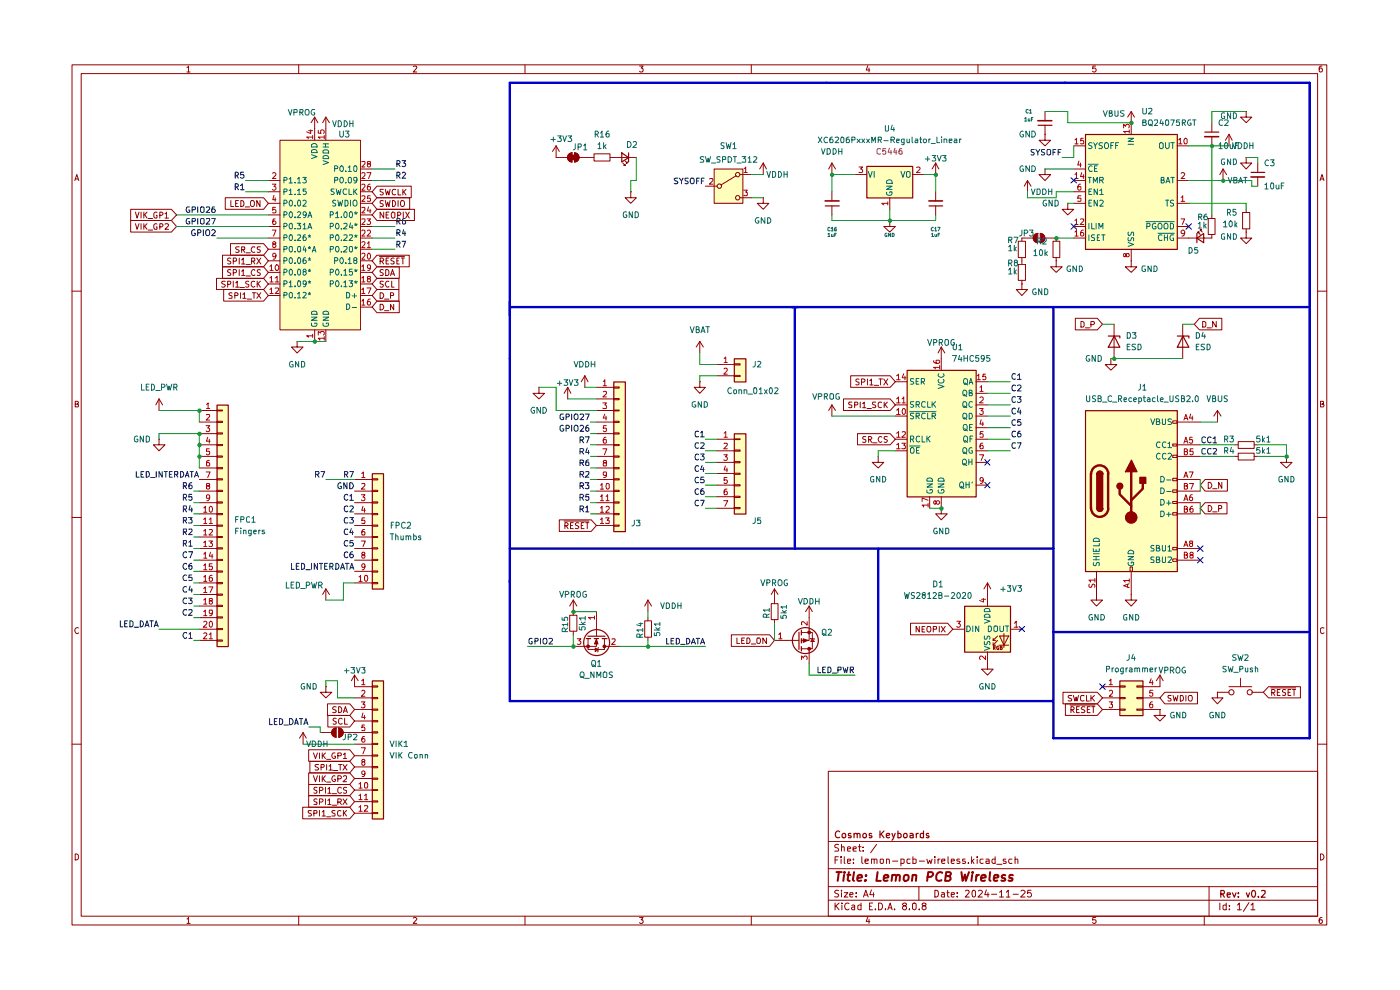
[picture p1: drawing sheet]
<svg xmlns="http://www.w3.org/2000/svg" width="297mm" height="210mm" viewBox="0 0 297 210" stroke-linecap="round" stroke-linejoin="round" font-family="sans-serif">
<g fill="none" stroke="#910000" stroke-width=".21">
<path d="M15.3 13.8h266.2v182.4h-266.2zM17.2 15.6h262.3v178.7h-262.3zM39.7 14.3l.3-.3v1.3M39.7 15.3h.6M63.4 13.8v1.8M87.7 14.1l.5-.1 .2 .3-.7 1h.7M111.4 13.8v1.8M135.7 14h.7l-.4 .4 .4 .3-.1 .5-.5 .1-.1-.2M159.4 13.8v1.8M184.1 13.9l-.3 1h.7M184.4 14.4v.9M207.5 13.8v1.8"/>
<path d="M232.4 14h-.5l-.1 .6 .5-.2 .2 .3v.3l-.2 .3-.5-.2M255.5 13.8v1.8M280.5 14l-.6 .3v.8l.2 .2 .4-.1v-.7l-.4-.1-.2 .3M15.9 38.3l.4-1.3 .4 1.3M16 38h.5M280 38.3l.5-1.3 .4 1.3M280.2 38h.6M15.3 61.8h1.9M279.5 61.8h2M16 85.7h.4l.2-.2-.1-.4h-.5v1.2h.5l.1-.5-.2-.1M280.1 85.7l.6-.1v-.5h-.6v1.2l.7-.1 .1-.3-.4-.2M15.3 109.8h1.9"/>
<path d="M279.5 109.8h2M16.6 133.2a.58 .58 0 0 0-.7 .6 .58 .58 0 0 0 .7 .5v-.1M280.9 133.2h-.1a.46 .46 0 0 0-.7 .2v.7l.2 .2 .3 .1 .3-.2M15.3 157.9h1.9M279.5 157.9h2M175.7 163.6h103.8v30.7h-103.8zM175.7 178.5h103.8M177.9 179.2l-.6-.1-.1 .2v.4l.5 .2 .2 .4-.1 .2h-.7M178.5 179.8l.3-.2 .3 .1v.8M178.5 179.1v1.4M182.1 179.6h.6M182.3 179.1v1.3l.1 .1h.3"/>
<path d="M183.1 179.7v.1M186 179.1l-1.3 1.8M16 181.1a.52 .52 0 0 1 .6 .4v.6a.52 .52 0 0 1-.6 .3zM39.7 194.9l.3-.3v1.3M39.7 195.9h.6M63.4 194.3v1.9M87.7 194.8l.5-.2 .2 .3-.7 1h.7M111.4 194.3v1.9M135.7 194.6h.7l-.4 .5h.3v.7l-.5 .1-.1-.2M159.4 194.3v1.9M175.7 191h103.8M175.7 188.1h103.8"/>
<path d="M175.7 184.3h103.8M177.2 191.6v1.4M177.2 182.4h.5M177.3 192.1l.7 .9M177.8 181.7h-.6v1.5M177.9 188.9l-.6-.1-.2 .3 .2 .4 .5 .2 .1 .3-.2 .3-.6-.1M178 191.6l-.8 .7M178.4 181.7v.2M178.4 182.2v1M178.5 188.8v.2M178.5 189.4v.9M178.6 191.6h.1"/>
<path d="M178.6 192v1M179.1 189.4h.8l-.8 .9h.8M179.1 181.7v1.4l.2 .1M179.8 182.7l.7-.1-.1-.4h-.5l-.1 .2v.6l.2 .2 .4-.1M179.8 180.1l.7-.1-.1-.3-.4-.1-.2 .2 .1 .7h.5M180.1 191.6a.67 .67 0 0 0-.9 .6 .67 .67 0 0 0 .8 .7l.1-.1M180.3 189.8l.7-.1-.1-.3h-.5l-.1 .1v.6l.2 .2 .4-.1M180.7 192.1h.6v.9M181 180.1l.6-.1v-.3l-.4-.1-.2 .2 .1 .7h.5M181.1 183v.2M181.1 182.2v.2M181.3 192.3l-.6 .2-.1 .2 .3 .3 .4-.1"/>
<path d="M181.6 190.1v.2M181.6 189.4v.1M182.7 192.1l-.5-.1-.2 .1v.7l.2 .2 .5-.1M182.7 191.6v1.4M182.8 181.7v1.3l.3 .2M183.1 180.5h.1M183.2 190.3l.5-1.5 .5 1.5M183.3 189.9h.7M183.5 182.7l.7-.1v-.4h-.6l-.1 .2v.6l.3 .2 .4-.1M184.1 194.5l-.3 .9h.7M184.4 195v.9M184.4 192.2h.5"/>
<path d="M184.9 188.8l-.4 1h1M184.9 182.3l.5-.1 .1 1M184.9 182.2v1M185.1 191.6h-.7v1.4h.7M185.3 189.4v.9M185.5 182.4v-.2h.5v1M185.7 192.8v.2M186.4 191.6a.73 .73 0 0 1 .8 .7 .73 .73 0 0 1-.8 .7zM186.7 182.3h.7l-.1 .8-.3 .1-.3-.2zM187.8 192.8v.2M188.1 182.3l.5-.1 .1 1M188.1 182.2v1"/>
<path d="M188.3 193l.5-1.4 .5 1.4M188.5 192.6h.7M189.4 182.7h1.1M189.8 192.8v.2M191.1 183.1l.5 .1 .2-.2-.1-.8h-.6v1.5M191.8 192.1l-.3-.2a.43 .43 0 0 1 .4-.4 .43 .43 0 0 1 .4 .4l-.8 .5v.3l.3 .3h.3l.2-.3v-.3l-.2-.3M192.9 192.8v.2M193.1 182.2h-.6l-.1 .3 .1 .6h.6M193.7 191.6h.3l.3 .2v.9l-.3 .3-.4-.3zM193.7 182.2l.6 .1v.7l-.2 .2-.4-.1M193.7 181.7v1.5M194.9 188.1v2.9"/>
<path d="M195 192.8v.2M195 182.7h1.1M195.9 192.1l-.3-.3a.45 .45 0 0 1 .5-.3 .45 .45 0 0 1 .4 .4l-.9 .5v.3l.3 .3 .6-.3v-.3l-.4-.3M196.6 182.2l.3 1 .3-.7 .3 .7 .2-1M198.3 188.8l.7 .2v1.1l-.3 .2h-.4zM198.3 181.7v.2M198.3 182.2v1M199 182.2v1M199.4 182.2h-.3l-.1 .3M199.8 189.4h.5l.1 .9M199.8 182.7l.6-.1v-.4h-.6v.2v.6l.2 .2 .4-.1M200.4 189.7h-.6l-.1 .2 .1 .4 .6-.1"/>
<path d="M200.9 189.4h.5M201 188.8v1.3l.4 .2M201.1 181.7v1.3l.2 .2M201.8 189.8l.7-.1-.1-.3h-.5l-.1 .1v.6l.2 .2 .4-.1M201.8 182.7l.7-.1-.1-.4h-.5l-.1 .2v.6l.2 .2 .4-.1M203.1 190.1v.2M203.1 189.4v.1M203.6 182.2h-.5l-.1 .3 .1 .2h.5l.1 .3-.3 .2-.4-.1M204.8 182.2h-.5l-.1 .3 .1 .2h.5v.3l-.2 .2-.4-.1M204.8 189l.2-.2h.4l.2 .5-.8 1h.8M205.4 183v.2M206.1 181.7v1.5"/>
<path d="M206.3 189l.3-.2 .4 .3v.9l-.4 .3a.82 .82 0 0 1-.3-1.3zM206.3 182.7l.3 .5M206.6 182.2l-.5 .5M207.3 181.7v.2M207.3 182.2v1M207.5 194.3v1.9M207.6 189l.1-.2h.4l.3 .5-.9 1h.9M208.6 182.2h-.5l-.2 .3v.4l.2 .3 .5-.1M209.2 182.2h.6v1M209.2 188.8l-.3 1h.9M209.6 189.4v.9M209.8 182.6l-.6 .1v.4h.6"/>
<path d="M210.3 189.7h1.1M211.1 182.2h-.5l-.2 .3v.4l.3 .3 .4-.1M211.1 181.7v1.5M211.4 183.3h1.1M212 189.3l.5-.5v1.5M212 190.3h.9M213.4 182.2h-.5l-.1 .3 .1 .2h.5l.1 .3-.3 .2-.4-.1M213.5 189.3l.4-.5v1.5M213.5 190.3h.7M214.7 182.2h-.5l-.2 .3v.4l.2 .3 .5-.1M214.9 189.7h1.1M215.3 182.3l.6-.1v1"/>
<path d="M215.3 181.7v1.5M216.6 189l.2-.2h.3l.4 .5-1 1h1M218.7 188.8h-.6l-.1 .7 .6-.1 .2 .3v.3l-.2 .3-.6-.2M232.4 194.6h-.5l-.1 .6 .6-.1 .1 .5-.2 .3-.5-.2M255.5 194.3v1.9M256.5 188.1v6.2M258.8 191.6v1.4M260.1 192.1l-.4-.1-.2 .1v.7l.2 .2 .4-.1M260.1 191.6v1.4M260.8 192.8v.2M260.8 192.1v.1M262.5 192l.4-.4v1.4"/>
<path d="M262.5 193h.8M265 191.5l-1.2 1.8M265.4 192l.4-.4v1.4M265.4 193h.8M280.1 181.1a.65 .65 0 0 1 .8 .7 .65 .65 0 0 1-.8 .6zM280.5 194.6h-.3l-.3 .3v.9a.43 .43 0 0 0 .6-.1 .43 .43 0 0 0 0-.6h-.6v.3"/>
</g>
<g fill="none" stroke="#910000" stroke-width=".25">
<path d="M178.1 176.4h-.1a.5 .5 0 0 0-.7 .2 .67 .67 0 0 0 0 .9 .67 .67 0 0 0 .8 .1M178.6 177l.3-.2 .4 .1v.7h-.6zM180.5 176.9h-.5v.3l.5 .1 .1 .2-.2 .2-.4-.1M181.2 176.9l.2-.1 .5 .1v.8M181.2 176.8v.9M181.9 176.9l.1-.1 .5 .1v.8M183 177l.3-.2h.3l.2 .2-.1 .6h-.6zM184.9 176.9h-.5v.3l.5 .1 .1 .2-.3 .2-.3-.1M186.7 176.3v1.4M186.9 176.9l.6 .8M187.5 176.3l-.8 .8M188 177.3l.7-.2v-.2l-.2-.1-.5 .1v.6l.3 .2 .4-.1"/>
<path d="M189.2 176.8l.4 .9M189.9 176.8a2.02 2.02 0 0 1-.7 1.4M190.5 176.9l.4-.1 .3 .2-.1 .6h-.6M190.5 176.3v1.4M191.7 177l.2-.2 .5 .1v.7h-.6zM193 176.9l.5-.1 .2 .1v.8M193.7 177.1l-.7 .2v.3h.7M194.4 176.8v.9M194.8 176.8l-.4 .2M195.9 176.9l-.4-.1-.3 .1v.7h.7M195.9 176.3v1.4M197 176.9l-.3-.1-.2 .2 .2 .3h.3l.1 .2-.2 .2-.4-.1"/>
<path d="M259 189.6h.7v-.6l-.7-.1v1.4M259.3 189.6l.5 .7M260.3 189.8l.7-.1-.1-.3h-.5l-.1 .2 .1 .6h.5M261.4 189.4l.5 .9 .3-.9M262.7 190.2v.1M262.7 189.4v.2M264.4 189.4l.3 .9 .4-.9M265.7 189l.1-.1a.76 .76 0 0 1 .6 .7 .76 .76 0 0 1-.6 .7 1.01 1.01 0 0 1-.1-1.3zM266.9 190.2v.1M267.6 189h.8v.5l-.9 .8h.9"/>
</g>
<g fill="none" stroke="#910000" stroke-width=".42">
<path d="M177.5 185h1.1M178 185l-.3 1.9M179.1 185.6l-.2 1.3M179.1 185v.2M179.7 185.6h.7M180.1 185l-.3 1.6 .4 .3M181.2 185l-.3 1.6 .3 .3M181.9 186.3l1-.2-.1-.4a.6 .6 0 0 0-.9 .1v1h.8M183.6 186.7l.1 .1h-.2l.1-.1v.2M183.7 185.7v.1M186.2 185l-.3 1.9h1M187.5 186.3l1-.2-.1-.4a.6 .6 0 0 0-.9 .1v1h.8"/>
<path d="M189.3 185.8l.3-.2 .5 .1-.1 1.2M189.3 185.6l-.2 1.3M190.2 185.8l.2-.2 .4 .1v1.2M191.8 185.8l.4-.2a.46 .46 0 0 1 .6 .4l-.2 .7-.6 .2-.3-.4zM193.6 185.8l.3-.2 .5 .1-.1 1.2M193.6 185.6l-.1 1.3M196.8 186h.7l.4-.4v-.4l-.3-.2h-.7l-.2 1.9M199.9 185.2l-.1-.1a.77 .77 0 0 0-.9 .1l-.3 .6 .1 .8a.7 .7 0 0 0 1 .1M200.7 185.8h.8l.3-.5-.1-.1-.3-.2h-.7l-.2 1.9h.7l.5-.4-.1-.4-.4-.3M204 185l.2 1.9 .5-1.4 .2 1.4 .7-1.9M206.2 185.6l-.1 1.3M206.3 185v.2"/>
<path d="M207.2 185.6l-.2 1.3M207.7 185.6l-.4 .1-.2 .3M208.2 186.3l.9-.2-.1-.4a.6 .6 0 0 0-.8 .1v1h.8M210.1 185l-.2 1.6 .2 .3M210.8 186.3l.9-.2v-.4l-.5-.1-.3 .2v1h.7M213.3 185.7a.47 .47 0 0 0-.8 .3l.1 .2 .6 .1 .1 .3a.6 .6 0 0 1-.9 .2M214.9 185.7l-.5-.1-.3 .2v.4l.7 .1-.1 .5h-.8"/>
</g>
<g fill="#ffb">
<path d="M46 85.9h2.4v51.2h-2.4z"/>
<path d="M151.5 35.8h6.1v7.3h-6.1z"/>
<path d="M130.2 81h2.4v31.7h-2.4z"/>
<path d="M59.4 29.8h17.1v40.2h-17.1z"/>
<path d="M78.9 100.5h2.4v24.4h-2.4z"/>
<path d="M237.5 144.4h4.9v7.4h-4.9z"/>
<path d="M230.2 87.1h19.5v34.1h-19.5z"/>
<path d="M230.2 28.5h19.5v24.4h-19.5z"/>
<path d="M192.4 78.5h14.6v26.9h-14.6z"/>
<path d="M155.7 92h2.5v17h-2.5z"/>
<path d="M183.8 35.3h9.8v6.6h-9.8z"/>
<path d="M155.7 76.1h2.5v4.9h-2.5z"/>
<path d="M204.6 128.6h9.7v9.7h-9.7z"/>
<path d="M78.9 144.4h2.4v29.3h-2.4z"/>
</g>
<g fill="none" stroke="#0f0f0f" stroke-width=".21">
<path d="M28.9 100v1.2h.6M29.9 100.6h.4M30.5 100h-.6v1.2h.6M31 100h.4a.66 .66 0 0 1 .3 .8 .66 .66 0 0 1-.7 .4zM32 101.3h.9M33.1 100v1.2M34.4 100v1.2l-.7-1.2v1.2M34.8 100h.7M35.2 100v1.2M35.9 100.6h.5M36.5 100h-.6v1.2h.6M37 100.6h.6l.1-.5-.7-.1v1.2"/>
<path d="M37.4 100.6l.3 .6M38.3 100h.4a.66 .66 0 0 1 .3 .8 .66 .66 0 0 1-.7 .4zM38.9 115.3l.7-.1v-.4l-.7-.1v1.2M38.9 105.5h.5l.2-.1v-.4l-.2-.1h-.5v1.2M38.9 108h.5l.2-.2v-.4l-.7-.1v1.3M38.9 110.4h.6l.1-.6h-.7v1.1M38.9 103.1l.7-.1v-.4l-.2-.2h-.5v1.3M38.9 112.8h.6l.1-.5-.7-.1v1.2M39.2 115.3l.4 .6M39.2 105.5l.4 .6M39.2 108l.4 .6M39.2 110.4l.4 .5"/>
<path d="M39.2 103.1l.4 .6M39.2 112.8l.4 .6M39.3 101.2l.4-1.2 .4 1.2M39.4 100.9h.6M39.6 117.2l-.2-.2a.6 .6 0 0 0-.6 .7 .6 .6 0 0 0 .8 .5v-.1M39.6 119.7l-.2-.2a.64 .64 0 0 0-.6 .6 .64 .64 0 0 0 .6 .7l.2-.2M40 117h.8l-.5 1.3M40 109.8h.8l-.5 .4 .5 .2-.1 .5h-.7M40.1 115l.3-.3v1.2M40.1 112.3l.6-.1 .1 .4-.8 .8h.8M40.1 115.9h.7M40.3 107.2l-.2 1h.7"/>
<path d="M40.3 100h.7M40.7 119.5h-.3l-.3 .3v.8l.2 .2 .4-.1v-.7h-.5l-.1 .2M40.7 104.9h-.6v.5h.6a.45 .45 0 0 1 0 .6 .45 .45 0 0 1-.6 0M40.7 102.4h-.3l-.3 .3 .1 .9a.36 .36 0 0 0 .6-.2v-.2a.35 .35 0 0 0-.4-.3 .35 .35 0 0 0-.3 .3M40.7 100v1.2M40.7 107.7v.9M41.3 101.2l.4-1.2 .4 1.2M41.4 100.9h.5M25.5 131.7v1.3h.5M26.5 132.3h.4M27 131.7h-.5v1.3h.5M27.6 131.7l.5 .1 .1 .2v.6l-.3 .4h-.3z"/>
<path d="M28.5 133h.9M29.8 131.7a.64 .64 0 0 1 .6 .6 .64 .64 0 0 1-.6 .7zM30.8 133l.4-1.3 .4 1.3M30.9 132.6h.5M31.8 131.7h.7M32.1 131.7v1.3M32.7 133l.4-1.3 .5 1.3M32.9 132.6h.6M39.6 134.3l-.2-.2a.64 .64 0 0 0-.6 .7 .64 .64 0 0 0 .6 .6l.2-.2M39.6 129.4l-.5-.1a.66 .66 0 0 0-.3 .7 .66 .66 0 0 0 .6 .5l.2-.1M40.1 134.5l.3-.4v1.3M40.1 129.4l.6-.1 .1 .4-.8 .8h.8"/>
<path d="M40.1 135.4h.7M173.5 141.5v1.2h.6M174.5 142h.4M175.1 141.5h-.6v1.2h.6M175.6 141.5h.5a.66 .66 0 0 1 .2 .8 .66 .66 0 0 1-.7 .4zM176.6 142.8h.9M177.8 142.1l.6-.1v-.4l-.6-.1v1.2M178.9 141.5l.3 1.2 .2-.8 .2 .8 .3-1.2M180.4 142.1l.7-.1v-.4l-.7-.1v1.2M180.6 142.1l.5 .6"/>
</g>
<g fill="none" stroke="#910000" stroke-width=".21">
<path d="M33.7 93.2v1.2h1.3l-1.3 1.2-1.2-1.2h1.2M33.7 93.2h.1M33.7 84.6l-.6 1.3M33.7 84.6v2.5M33.7 84.6l.8 1.3M42.3 87.1h3.7M42.3 89.5h3.7M42.3 92h3.7M42.3 94.4h3.7M42.3 96.8h3.7M42.3 99.3h3.7M46 99.2h1.2v.2h-1.2z"/>
<path d="M46 96.7h1.2v.3h-1.2zM46 94.3h1.2v.2h-1.2zM46 91.8h1.2v.3h-1.2zM46 89.4h1.2v.2h-1.2zM46 87h1.2v.2h-1.2zM42.3 109h3.7M42.3 111.5h3.7M42.3 113.9h3.7M42.3 116.4h3.7M42.3 118.8h3.7M42.3 101.7h3.7M42.3 104.2h3.7"/>
<path d="M42.3 106.6h3.7M46 118.7h1.2v.2h-1.2zM46 116.2h1.2v.3h-1.2zM46 113.8h1.2v.2h-1.2zM46 111.4h1.2v.2h-1.2zM46 108.9h1.2v.3h-1.2zM46 106.5h1.2v.2h-1.2zM46 104h1.2v.3h-1.2zM46 101.6h1.2v.2h-1.2zM42.3 121.2h3.7M42.3 123.6h3.7M42.3 126.1h3.7"/>
<path d="M42.3 128.6h3.7M42.3 131h3.7M42.3 133.5h3.7M42.3 135.8h3.7M46 135.8h1.2v.2h-1.2zM46 133.3h1.2v.3h-1.2zM46 130.8h1.2v.3h-1.2zM46 128.4h1.2v.2h-1.2zM46 126h1.2v.3h-1.2zM46 123.6h1.2v.2h-1.2zM46 121.1h1.2v.3h-1.2zM166.7 135.8h2.8"/>
<path d="M170 134.1h2.3v3.5h-2.3M170.4 135.5l1 .3-1 .5zM171.7 133.5v2.3h-1.7M171.7 137.6v.7"/>
</g>
<path d="M46.1 85.9h2.3v51.3h-2.3zM169.5 134.1v3.6M170 133.7v1M170 135.5v.9M170 137.2v.9" fill="none" stroke="#910000" stroke-width=".25"/>
<g fill="none" stroke="#b90000" stroke-width=".21">
<path d="M43.7 90.3h.8l-.4 .5 .4 .3-.1 .4-.5 .1-.2-.2M43.8 85.8l.3-.3v1.1M43.8 88l.6-.1 .1 .4-.8 .8h.8M43.8 86.6h.7M44.1 92.7l-.3 .9h.8M44.4 95.2h-.6v.6l.6-.1v.7l-.4 .1-.2-.2M44.4 97.7l-.6 .2v.9h.6v-.6l-.3-.1-.3 .2M44.4 93.2v.8M43.2 107.7l.4-.3v1.3M43.2 110.2l.4-.4v1.2M43.2 112.6l.4-.3v1.2M43.2 115.1l.4-.3v1.1"/>
<path d="M43.2 117.6l.4-.5v1.3M43.2 119.9l.4-.3v1.3M43.2 108.7h.7M43.2 111h.7M43.2 113.5h.7M43.2 115.9h.7M43.2 118.4h.7M43.7 100.1h.9l-.5 1.2M44.1 103.1l-.3-.2v-.2l.6-.1v.4l-.6 .2 .1 .5a.36 .36 0 0 0 .6-.2l-.1-.4h-.2M44.3 114.8h.8l-.4 .4 .4 .2-.1 .5h-.7M44.4 110.2l.3-.4v1.2M44.4 112.4l.4-.1 .3 .3-.8 .9h.8"/>
<path d="M44.4 111h.7M44.5 105.5l-.1 .2-.6-.1 .1-.6 .3-.1 .2 .2a.85 .85 0 0 1-.3 1.1h-.2M44.7 107.4a.68 .68 0 0 1 .4 .6 .68 .68 0 0 1-.4 .7l-.3-.3v-.8zM44.7 117.1l-.3 .9h.8M45 119.6h-.6v.6l.6-.1a.45 .45 0 0 1 0 .6 .45 .45 0 0 1-.6 .1v-.1M45 117.6v.8M43.2 122.4l.4-.4v1.3M43.2 124.8l.4-.3v1.2M43.2 127.3l.4-.3v1.1M43.2 129.7l.4-.3v1.2M43.2 131.9l.4-.1 .3 .4-.8 .8h.8M43.2 134.4l.4-.2 .3 .4-.8 .9h.8"/>
<path d="M43.2 120.9h.7M43.2 123.3h.7M43.2 125.7h.7M43.2 128.1h.7M43.2 130.6h.7M44.3 124.5h.9l-.6 1.2M44.4 134.6l.3-.4v1.3M44.4 135.5h.7M44.6 127.5l-.2-.1v-.4h.6v.4l-.6 .1v.6h.4a.35 .35 0 0 0 .3-.3 .35 .35 0 0 0-.3-.3M44.7 131.8a.68 .68 0 0 1 .4 .6 .68 .68 0 0 1-.4 .6l-.3-.2v-.8zM45 122l-.4 .1-.2 .3v.7l.2 .2 .4-.1v-.7h-.5l-.1 .2M45.1 129.9l-.1 .2-.4 .1-.2-.2v-.5l.6-.1 .1 .2-.2 .9-.4 .1"/>
</g>
<path d="M170.4 135.5l1 .3-1 .5z" fill="#910000"/>
<path d="M171.5 133.9h.4v.5h-.4zM171.9 135.4l.9 .2M172.3 135.5l.5 .6h-.8z" fill="none" stroke="#910000" stroke-width=".21"/>
<circle cx="170.9" cy="135.9" r="2.75" fill="none" stroke="#910000" stroke-width=".25"/>
<path d="M171.5 133.9h.4v.5h-.4z" fill="#910000"/>
<path d="M171.5 137.4h.4v.4h-.4z" fill="none" stroke="#910000" stroke-width=".21"/>
<path d="M171.5 137.4h.4v.4h-.4z" fill="#910000"/>
<g fill="none" stroke="#910000" stroke-width=".21">
<path d="M56.9 38.3h2.5M59.4 29.8h17.1v40.2h-17.1zM66.8 24.8v5M66.8 24.8l-.8 1.2M66.8 24.8l.6 1.2M69.1 24.8v5M69.1 24.8l.8 1.2M69.1 24.8l-.7 1.2M76.5 38.3h2.4M76.5 35.8h2.4M80 39.5h7.2v2.4h-7.2l-1.1-1.2zM149.6 39.5h2.5"/>
<path d="M151.5 35.8h6.1v7.3h-6.1zM156.2 37.3l-3.3 1.9M157 37h2.5M161.9 34.6l-.7 1.2M161.9 34.6v2.4M161.9 34.6l.7 1.2M176.5 34.6l-.7 1.2M176.5 34.6v2.4M176.5 34.6l.7 1.2M27.7 46.8h8.7l1.1 1.2-1.1 1.2h-8.7zM27.7 44.4h8.7l1.1 1.2-1.1 1.2h-8.7zM28.7 47.4l.4 1.2 .4-1.2"/>
<path d="M28.7 45l.4 1.3 .4-1.3M29.9 45v1.3M29.9 47.4v1.2M30.5 45v1.3M30.5 47.4v1.2M30.7 48l.5 .6M30.7 45.5l.5 .8M31.2 47.4l-.7 .7M31.2 45l-.7 .7M31.4 48.8h1M31.4 46.3h1M33.3 47.5a.45 .45 0 0 0-.7 .2v.7l.2 .2h.5v-.5h-.2"/>
<path d="M33.3 45.1l-.3-.1-.4 .3v.6l.4 .4 .3-.1v-.5h-.2M33.9 48.1h.4l.3-.2-.1-.4-.6-.1v1.2M33.9 45.7h.4l.3-.3-.3-.4h-.4v1.3M35 47.5l.5-.1 .3 .3-.8 .9h.8M35 45.3h.2l.1-.3v1.3M35 46.3h.8M45.9 59h10l1 1.2-1 1.2h-10zM47.2 54.1h8.7l1 1.2-1 1.3h-8.7zM47.2 56.6h8.7l1 1.2-1 1.2h-8.7zM47.8 41.9h8.1l1 1.2-1 1.3h-8.1zM47.8 59.7h-.7v.4l.5 .2 .2 .4-.3 .2-.5-.1M48.9 51.7h7l1 1.2-1 1.2h-7z"/>
<path d="M49 42.5v1.3h.6M49 54.8l-.5-.1-.2 .2v.3l.7 .5-.3 .3-.4-.1M49 57.3l-.5-.1-.2 .2v.3l.7 .4-.3 .4-.4-.1M49.5 55.4l.7-.1v-.4l-.2-.2h-.5v1.3M49.5 57.9h.5l.2-.2v-.3l-.2-.2h-.5v1.3M49.5 59.6v1.3M50 60h.2l.1-.4v1.3M50 43.1h.3M50.6 42.5h-.6v1.3h.6M50.8 52.4h-.6l-.2 .1 .2 .5h.3l.3 .2-.1 .3h-.7M50.8 54.7v1.3M50.8 57.2v1.3"/>
<path d="M51.1 42.5a.64 .64 0 0 1 .7 .7 .64 .64 0 0 1-.7 .6zM51.3 55.2l.3-.5v1.3M51.3 57.5l.3-.3v1.3M51.3 53h.6v-.6h-.6v1.1M51.3 56h.6M51.3 58.5h.6M51.5 53l.4 .5M52 43.9h1M52.2 56.1h.9M52.2 58.5h.9M52.2 53.6h.9M52.8 59.7l-.4-.1-.3 .3 .1 .2 .6 .3v.3l-.2 .2-.5-.1"/>
<path d="M53.3 42.6l.4-.1a.86 .86 0 0 1 0 1.3 .46 .46 0 0 1-.6-.4zM53.4 55.4l.7-.1v-.4l-.2-.2h-.5v1.3M53.7 55.4l.4 .6M54.1 57.4l-.2-.2a.64 .64 0 0 0-.6 .6 .64 .64 0 0 0 .6 .7l.2-.2M54.1 52.4h-.6a.61 .61 0 0 0-.2 .7 .61 .61 0 0 0 .8 .4M54.1 59.7l-.4-.1-.4 .4v.6l.4 .3 .4-.2M54.5 54.7l.8 1.3M54.6 59.6v1.3M55.2 42.5v1.3l-.7-1.3v1.3M55.2 57.3h-.6v.4l.6 .2v.3l-.2 .3-.4-.1M55.2 52.4h-.6a.47 .47 0 0 0 .1 .5 .47 .47 0 0 0 .5 .1v.5h-.6M55.2 59.6l-.6 .7"/>
<path d="M55.3 54.7l-.8 1.3M56.9 45.6h2.5M56.9 57.8h2.5M56.9 55.3h2.5M56.9 52.9h2.5M56.9 50.5h2.5M56.9 48h2.5M56.9 43.1h2.5M56.9 40.7h2.5M76.5 45.6h2.4M76.5 57.8h2.4M76.5 55.3h2.4"/>
<path d="M76.5 52.9h2.4M76.5 50.5h2.4M76.5 48h2.4M76.5 43.1h2.4M76.5 40.7h2.4M80 44.4h7.9v2.4h-7.9l-1.1-1.2zM80 59h4.6v2.4h-4.6l-1.1-1.2zM80 56.6h4.7v2.4h-4.7l-1.1-1.2zM80 54.1h6.8v2.5h-6.8l-1.1-1.3zM80 41.9h6.9v2.5h-6.9l-1.1-1.3zM80.5 54.4h5.3M80.6 55.4l.7-.1 .1-.3-.3-.3h-.5v1.3"/>
<path d="M81 55.4l.4 .6M81.3 59.7h-.7v.4l.6 .2 .1 .2-.1 .3h-.6M81.3 57.3l-.5-.1-.2 .2v.3l.7 .4-.2 .4-.5-.1M81.3 40.2l-.7 .1v.3l.7 .4-.2 .4-.5-.1M81.3 42.6l-.5-.1-.2 .2v.3l.7 .5-.2 .3-.5-.1M81.4 45v1.3l-.8-1.3v1.3M81.7 40.2l.3 1.2 .2-.9 .3 .9 .3-1.2M81.7 42.5l.3 1.3 .2-.9 .3 .9 .3-1.3M81.8 57.2l.5 .1 .2 .2v.6l-.3 .4h-.4zM81.9 45.6h.4M81.9 55.3h.4M82.5 45h-.6v1.3h.6"/>
<path d="M82.5 59.7l-.2-.1a.64 .64 0 0 0-.6 .7 .64 .64 0 0 0 .6 .6l.2-.2M82.5 54.7h-.6v1.3h.6M82.8 58.5l.5-1.3 .4 1.3M83 58.1h.6M83.1 59.6v1.3h.5M83.3 45l.5 .2v.9l-.5 .2a.86 .86 0 0 1 0-1.3zM83.3 42.5a.64 .64 0 0 1 .6 .7 .64 .64 0 0 1-.6 .6zM83.6 54.8l-.4-.1-.3 .3 .2 .3 .5 .2v.4h-.7M83.9 40.3l-.5-.1a.61 .61 0 0 0-.2 .8 .61 .61 0 0 0 .7 .3M84.2 55.3h.3M84.4 45.7h.4l.2-.3-.2-.4h-.4v1.3M84.4 40.2v1.2h.6"/>
<path d="M84.4 42.5v1.3M84.7 54.7h-.5v1.3h.5M85 42.7l.3-.2 .4 .2 .1 .7-.3 .4-.5-.2zM85.1 54.7h.7M85.5 40.2v1.2M85.5 54.7v1.3M85.5 45v1.3M85.6 40.7l.5 .7M86.1 45l.7 1.3M86.1 40.2l-.6 .6M86.8 45l-.7 1.3M133.8 40.7v1.2h1.2l-1.2 1.2-1.2-1.2h1.2"/>
<path d="M133.8 40.7h.1M157 41.9h2.5M161.9 41.9v1.2h1.2l-1.2 1.3-1.3-1.3h1.3M161.9 41.9h.1M176.5 40.7v1.9M176.5 43.6v2M188.8 46.8v1.2h1.1l-1.1 1.2-1.3-1.2h1.3M188.8 46.8h.1M47.4 61.4h8.5l1 1.3-1 1.2h-8.5zM48.3 60.3l.6-.1v-.5l-.6-.1v1.3M49.2 62.2l-.4-.1-.3 .3 .3 .3 .4 .2v.3l-.7 .1M49.8 62.7h.5l.2-.2-.1-.3-.6-.1v1.2"/>
<path d="M50 60.9h.8M50.9 61h1M51 62.1v1.2M51.5 62.4l.4-.3v1.2M51.5 63.3h.7M52.4 63.5h1M53.5 62.1h.7M53.9 62.1v1.2M54.5 62.1l.8 1.2M54.7 60.1l.5 .8M55.3 62.1l-.8 1.2M56.9 60.2h2.5"/>
<path d="M56.9 62.7h2.5M63 72.4v1.2h1.3l-1.3 1.3-1.2-1.3h1.2M63 72.4h.1M66.8 70v2.4M69.1 70v2.4M76.5 60.2h2.4M76.5 62.7h2.4M76.5 65.1h2.4M80 63.9h4.7v2.4h-4.7l-1.1-1.2zM80 61.4h4.6v2.5h-4.6l-1.1-1.2zM80.6 64.6h.5a.66 .66 0 0 1 .3 .7 .66 .66 0 0 1-.8 .4zM80.6 62.1a.66 .66 0 0 1 .8 .4 .66 .66 0 0 1-.3 .8h-.5z"/>
<path d="M81.6 65.9h.9M81.6 63.5h.9M82.8 62.7h.6v-.5l-.6-.1v1.2M83.5 64.6v1.1l-.7-1.1v1.1M124.1 79.7l-.8 1.3M124.1 79.7v2.5M124.1 79.7l.6 1.3M228.1 67.5h4.7l1.1 1.3-1.1 1.2h-4.7zM229.3 68.2l.7 .2v.7l-.2 .3h-.5zM230.2 69.5h1M231.4 68.9h.5l.3-.3-.1-.3-.7-.1v1.2M235.7 76.1v1.2h1.2l-1.2 1.2-1.2-1.2h1.2"/>
<path d="M235.7 76.1h.1M236.3 68.8v7.3M114.3 82.2v1.2h1.2l-1.2 1.2-1.2-1.2h1.2M114.3 82.2h.1M120.4 82.2l-.7 1.2M120.4 82.2v2.4M120.4 82.2l.7 1.2M126.5 82.2h3.7M126.5 84.6h3.7M126.5 87.1h3.7M126.5 89.5h3.7M126.5 92h3.7"/>
<path d="M126.5 94.4h3.7M126.5 96.8h3.7M126.5 99.3h3.7M130.2 99.2h1.2v.2h-1.2zM130.2 96.7h1.2v.3h-1.2zM130.2 94.3h1.2v.2h-1.2zM130.2 91.8h1.2v.3h-1.2zM130.2 89.4h1.2v.2h-1.2zM130.2 87h1.2v.2h-1.2zM130.2 84.5h1.2v.3h-1.2zM130.2 82.1h1.2v.2h-1.2zM248.8 96.6h.9v.5h-.9z"/>
<path d="M248.8 94.2h.9v.4h-.9zM248.8 89.3h.9v.5h-.9zM272.9 96.8v1.3h1.2l-1.2 1.2-1.3-1.2h1.3M272.9 96.8h.1M75.2 111.5h3.7M75.2 104.2h3.7M75.2 106.6h3.7M75.2 109h3.7M75.2 101.7h3.7M75.2 113.9h3.7M75.2 116.4h3.7M75.2 118.8h3.7"/>
<path d="M78.9 118.7h1.2v.2h-1.2zM78.9 116.2h1.2v.3h-1.2zM78.9 113.8h1.2v.2h-1.2zM78.9 111.4h1.2v.2h-1.2zM78.9 108.9h1.2v.3h-1.2zM78.9 106.5h1.2v.2h-1.2zM78.9 104h1.2v.3h-1.2zM78.9 101.6h1.2v.2h-1.2zM118.7 110.3h6.7l1.1 1.2-1.1 1.2h-6.7zM119.7 110.5h5.2M119.8 111.5h.6l.1-.4-.2-.2h-.5v1.2M120.1 111.5l.4 .6"/>
<path d="M121 111.5h.4M121.6 110.9h-.6v1.2h.6M122.8 110.9h-.5l-.3 .2 .2 .4 .6 .3-.3 .3-.5-.1M123.3 111.5h.3M123.9 110.9h-.6v1.2h.6M124.2 110.9h.7M124.6 110.9v1.2M126.5 111.5h3.7M126.5 104.2h3.7M126.5 106.6h3.7M126.5 109h3.7M126.5 101.7h3.7"/>
<path d="M130.2 111.4h1.2v.2h-1.2zM130.2 108.9h1.2v.3h-1.2zM130.2 106.5h1.2v.2h-1.2zM130.2 104h1.2v.3h-1.2zM130.2 101.6h1.2v.2h-1.2zM199.7 107.8v1.2h1.2l-1.2 1.3-1.2-1.3h1.2M199.7 107.8h.1M248.8 118.6h.9v.5h-.9zM248.8 116.1h.9v.5h-.9zM248.8 108.7h.9v.6h-.9zM248.8 106.4h.9v.4h-.9zM248.8 103.9h.9v.5h-.9z"/>
<path d="M248.8 101.5h.9v.5h-.9zM255.6 106.6h4.7v2.4h-4.7l-1-1.2zM255.6 101.7h4.8v2.5h-4.8l-1-1.3zM256.3 107.2a.65 .65 0 0 1 .8 .7 .65 .65 0 0 1-.8 .6zM256.3 102.3a.65 .65 0 0 1 .8 .6 .65 .65 0 0 1-.8 .7zM257.3 108.6h.9M257.3 103.7h.9M258.5 107.9l.6-.1v-.5l-.6-.1v1.3M259.2 102.3v1.3l-.7-1.3v1.3M69.1 124.9v2.4M69.1 124.9l-.7 1.2M69.1 124.9l.8 1.2"/>
<path d="M75.2 123.6h3.7M75.2 121.2h3.7M78.9 123.6h1.2v.2h-1.2zM78.9 121.1h1.2v.3h-1.2zM155.1 134.7h8.2l1 1.1-1 1.3h-8.2zM156.3 135.3v1.2h.6M157.3 135.8h.5M157.9 135.3h-.6v1.2h.6M158.4 135.3h.5a.66 .66 0 0 1 .2 .8 .66 .66 0 0 1-.7 .4zM159.4 136.6h.9M160.6 135.5l.1-.2h.5a.86 .86 0 0 1-.1 1.2l-.5-.2zM162.6 135.3v1.2l-.8-1.2v1.2"/>
<path d="M163.6 128.1h1.5v3.3h-1.5zM164.3 135.8h2.4M164.3 124.9l-.7 1.2M164.3 124.9v3.2M164.3 131.4v.8M164.3 124.9l.8 1.2M171.7 128.6v4.9M171.7 138.3v2.5M171.7 128.6l-.8 1.1M171.7 128.6l.6 1.1M239.7 120.3h.5v.9h-.5zM225.5 146.8h7.3l1.1 1.2-1.1 1.3h-7.3z"/>
<path d="M226 149.3h6.8l1.1 1.2-1.1 1.3h-6.8zM227 149.6h5.3M227.2 150.6l.6-.1 .1-.4-.3-.2h-.4v1.3M227.4 147.5h-.6l-.2 .2 .3 .4h.2l.3 .3-.1 .2h-.7M227.5 150.6l.4 .6M227.7 147.5l.3 1.2 .3-.8 .2 .8 .3-1.2M228.4 150.5h.4M229 149.9h-.6v1.3h.6M230 147.6l-.6-.1-.2 .3v.7a.52 .52 0 0 0 .8 .1M230.2 150l-.5-.1-.3 .2 .2 .4 .5 .2v.4h-.7M230.5 147.5v1.2h.6M230.7 150.5h.4"/>
<path d="M231.3 149.9h-.6v1.3h.6M231.4 147.5v1.2M231.6 149.9h.7M231.6 148l.6 .7M231.9 149.9v1.3M232.2 147.5l-.8 .7M233.9 150.5h3.6M233.9 145.7h3.6M233.9 148h3.6M237.5 150.4h1.2v.3h-1.2zM237.5 147.9h1.2v.3h-1.2zM237.5 145.5h1.2v.2h-1.2z"/>
<path d="M241.2 150.4h1.2v.3h-1.2zM241.2 147.9h1.2v.3h-1.2zM241.2 145.5h1.2v.2h-1.2zM242.4 150.5h3.7M242.4 148h3.7M246.1 150.5v1.3h-1.3l1.3 1.1 1.2-1.1h-1.2M246.1 150.5h.1M246.1 143.2v2.5h-3.7M246.1 143.2l.7 1.2M246.1 143.2l-.8 1.2M247.1 146.8h6.9v2.5h-6.9l-1-1.3zM248.4 147.5h-.5a.47 .47 0 0 0 0 .5 .47 .47 0 0 0 .5 .2v.4h-.6"/>
<path d="M248.9 147.5l.2 1.2 .3-.8 .2 .8 .3-1.2M250.4 147.5h.4a.66 .66 0 0 1 .3 .8 .66 .66 0 0 1-.7 .4zM251.6 147.5v1.2"/>
<circle cx="152.6" cy="39.5" r=".47"/>
<circle cx="156.5" cy="37" r=".47"/>
<circle cx="156.5" cy="41.9" r=".47"/>
<circle cx="252.5" cy="148.1" r=".57"/>
</g>
<g fill="none" stroke="#b90000" stroke-width=".21">
<path d="M57.8 39.1h.7l-.4 .5 .4 .1v.4l-.2 .2h-.4l-.1-.1M57.9 36.8l.4-.2 .2 .4-.7 .9h.7M65.5 27.7h.8M65.9 27.6v.7l-.8-.3M66.3 29.1h-1.2l.3 .3M66.3 28.7v.7M67.5 27.6v.6l.6 .1-.1-.6 .2-.1h.3l.3 .2-.2 .5M68.8 29.1h-1.3l.4 .3M68.8 28.7v.7M76.7 39.2l.2-.1h.4l.1 .1v.4l-.7 .7h.7M76.7 36.8l.2-.2h.4l.1 .2v.4l-.7 .7h.7M76.7 34.3h.7v.4l-.7 .7h.7"/>
<path d="M77.8 36.6h.9l-.5 1.3M78.2 34.7l-.3-.2 .1-.3h.5v.5h-.5l-.1 .5a.35 .35 0 0 0 .4 .2 .35 .35 0 0 0 .3-.2l-.1-.5h-.1M78.5 39.1h-.2a.93 .93 0 0 0-.3 1.2h.5l.1-.6-.1-.1h-.5l-.1 .1M150.6 38l.6-.1 .1 .3-.8 .9h.8M157.9 35.8l.3-.4v1.2M157.9 36.6h.6M57.3 56.5l.3-.3v1.2M57.3 59l.3-.4v1.2M57.3 57.4h.6M57.3 59.8h.6M57.8 48.8h.7l-.5 1.3M58 51.8l-.1-.1v-.3l.4-.1 .2 .3-.6 .3v.5l.1 .1h.3l.2-.2v-.3l-.2-.2"/>
<path d="M58.1 41.4l-.2 1h.6M58.4 59l.4-.4v1.2M58.4 46.4h-.4l-.1 .3v.8h.6v-.4l-.2-.2h-.3l-.1 .2M58.4 59.8h.7M58.4 41.9v.8M58.5 44h-.6v.6l.4-.2 .2 .3v.3l-.1 .2-.5-.1M58.5 56.3l.3-.1a.84 .84 0 0 1 .2 1.2l-.5-.1a.78 .78 0 0 1 0-1zM58.5 54.2l-.2 .3-.4-.1v-.5l.4-.2a.72 .72 0 0 1 .2 .8 .72 .72 0 0 1-.6 .5M76.7 59l.4-.4v1.2M76.7 56.5l.4-.3v1.2M76.7 53.9l.2-.2h.4l.1 .2v.3l-.7 .8h.7M76.7 51.4l.2-.1h.4l.1 .1v.4l-.7 .7h.7"/>
<path d="M76.7 49l.2-.2h.4l.1 .2v.4l-.7 .7h.7M76.7 46.5h.7v.4l-.7 .7h.7M76.7 44.1h.7v.4l-.7 .7h.7M76.7 41.6h.7v.4l-.7 .7h.7M76.7 57.4h.7M76.7 59.8h.7M77.8 46.4h.8l-.4 .5 .4 .2-.1 .4h-.7M77.9 51.6l.4-.3v1.2M77.9 49l.5-.2 .2 .4-.8 .9h.8M77.9 52.5h.7M78.2 59.1l-.3-.2 .1-.3h.5l.1 .3-.2 .2a.4 .4 0 0 0-.5 .3 .4 .4 0 0 0 .1 .4l.5-.1a.36 .36 0 0 0-.1-.6M78.2 53.7a.68 .68 0 0 1 .4 .6 .68 .68 0 0 1-.4 .7l-.3-.5 .1-.6z"/>
<path d="M78.2 43.9l-.3 .8h.8M78.5 41.5h-.5l-.1 .6 .6-.1v.7l-.6-.1M78.5 44.4v.8M78.6 56.7a.35 .35 0 0 1-.3 .2 .35 .35 0 0 1-.4-.2v-.3a.35 .35 0 0 1 .4-.2 .35 .35 0 0 1 .3 .2l-.2 .9-.4 .1M157.8 40.3h.7l-.3 .5h.3v.6h-.7M57.3 61.4l.3-.3v1.2M57.3 62.3h.6M58.4 61.2l.6-.1 .1 .1-.1 .4-.6 .7h.7M66.3 71.2h-1.2l.3 .2v.2M66.3 70.9v.7M67.5 71.1v-.8l.5 .3 .1-.3h.5l.2 .2v.4l-.2 .2M68.8 71.7h-1.3l.4 .5"/>
<path d="M68.8 71.4v.8M76.7 63.9l.4-.4v1.2M76.7 61.4l.4-.3v1.2M76.7 62.3h.7M76.7 64.7h.7M77.8 61.1h.9l-.5 1.2M78.5 63.5a.72 .72 0 0 0-.6 .5 .72 .72 0 0 0 .3 .7l.3-.1 .1-.4a.35 .35 0 0 0-.3-.3 .35 .35 0 0 0-.4 .3M127.9 85.5h.7l-.3 .4 .3 .2v.5h-.7M127.9 95.2h.8l-.5 1.3M128 80.9l.3-.3v1.2M128 83.1h.6v.4l-.7 .7h.7M128 81.8h.6"/>
<path d="M128.2 98.2l-.2-.3 .1-.2h.5v.4l-.5 .1v.6h.5v-.6h-.1M128.3 87.8l-.3 .9h.7M128.6 92.7h-.3a.93 .93 0 0 0-.2 1.2l.4 .1 .1-.2v-.5h-.5l-.1 .2M128.6 88.3v.8M128.6 90.3h-.5l-.1 .6h.6v.5l-.1 .2h-.4l-.1-.2M76.7 104.9h.7l-.4 .5 .4 .3-.1 .4-.5 .1-.1-.2M76.7 114.8h.8l-.5 1.1M76.7 100.5l.4-.4v1.2M76.7 102.7l.6-.1 .1 .3-.7 .9h.7M76.7 101.3h.7M77 107.4l-.3 .8h.8M77 117.7l-.2-.1a.31 .31 0 0 1 .1-.4 .31 .31 0 0 1 .4 .1v.3l-.5 .1-.1 .4a.35 .35 0 0 0 .4 .3 .35 .35 0 0 0 .3-.3l-.1-.4h-.1"/>
<path d="M77.3 109.8h-.5l-.1 .6h.6v.6l-.6-.1M77.3 112.3l-.4 .1-.2 .4 .1 .7h.5v-.7l-.3-.1-.3 .3M77.3 107.8v.9M127.4 102.9l.3-.3v1.2M127.4 105.3h.1l.2-.4v1.3M127.4 107.7h.1l.2-.3v1.3M127.4 110.2l.3-.4v1.2M127.4 103.8h.7M127.4 106.2h.7M127.4 108.7h.7M127.4 111h.7M128.5 109.8h.7l-.4 .6h.4v.5h-.7"/>
<path d="M128.6 105.3l.3-.4v1.3M128.6 107.6l.4-.2 .2 .2v.3l-.7 .8h.7M128.6 106.2h.6M128.6 102.7l.5-.1 .1 .1v.8l-.2 .3-.4-.1zM128.6 100.6l-.1 .3-.4-.1v-.7l.5 .1v.8l-.5 .3M76.2 122.4l.3-.4v1.3M76.2 123.3h.6M77.4 122.1l.4-.1a.78 .78 0 0 1-.2 1.3l-.3-.2zM77.4 120.1l-.1 .2h-.5a.43 .43 0 0 1 0-.5 .43 .43 0 0 1 .5-.1v.1a.85 .85 0 0 1-.2 1.1h-.3M165.2 134.6l.4-.4v1.3M165.2 135.5h.7M170 139.9v-.8l.5 .5 .2-.5 .4 .1v.7"/>
<path d="M171.2 131.9v.7l-.8-.7h-.4l.1 .6M235.3 144.4l.4-.3v1.1M235.3 146.6l.2-.2h.3l.2 .2v.4l-.7 .7h.7M235.3 148.9h.7l-.3 .5 .3 .1v.5l-.2 .1h-.3l-.2-.1M235.3 145.2h.7M244.2 144l-.3 .8h.7M244.5 148.9h-.3a.93 .93 0 0 0-.2 1.2h.4l.2-.1v-.5l-.6-.1-.1 .2M244.5 144.4v.8M244.6 146.4h-.6l-.1 .6h.7v.5l-.2 .2h-.4l-.1-.2"/>
</g>
<g fill="none" stroke="#0f0f0f" stroke-width=".21">
<path d="M49.9 37.2l.6-.1v-.5l-.6-.1v1.3M49.9 39.7l.6-.1v-.5l-.6-.1v1.3M50.2 37.2l.4 .6M50.2 39.7l.4 .6M51 39.3l.4-.3v1.3M51.7 36.5h-.6l-.1 .6 .6-.1 .2 .5-.3 .3-.5-.2M84.2 34.7h.6v-.5l-.6-.1v1.2M84.2 37.2l.6-.1v-.5l-.6-.1v1.3M84.4 34.7l.5 .6M84.4 37.2l.5 .6M85.3 34.1h.8l-.5 .5 .5 .2-.1 .5h-.7M85.4 36.7l.4-.2 .3 .4-.8 .9h.8"/>
<path d="M143.8 37.8h-.6l-.2 .2 .3 .4h.2l.3 .2-.1 .3h-.7M144.1 37.8l.5 .6 .3-.6M144.6 38.4v.6M146 37.8l-.7 .1v.3l.7 .4-.3 .4-.4-.1M146.6 37.8h.5l.2 .4-.1 .6-.3 .2-.3-.1-.2-.3zM147.8 38.4h.4M148.4 37.8h-.6v1.2M148.8 38.4h.4M149.4 37.8h-.6v1.2M40.2 46.3h-.5a.61 .61 0 0 0-.2 .8 .61 .61 0 0 0 .8 .3v-.4h-.3M40.2 43.9h-.5a.61 .61 0 0 0-.2 .8 .61 .61 0 0 0 .8 .3v-.4h-.3M40.8 46.9h.6v-.5l-.6-.1v1.2"/>
<path d="M40.8 44.5h.6v-.5l-.6-.1v1.2M41.4 48.8l-.4-.1-.3 .4v.6l.1 .2 .4 .1 .2-.2v-.3h-.2M41.9 49.4l.6-.1v-.5l-.6-.1v1.3M41.9 43.9v1.2M41.9 46.3v1.2M42.5 46.5l.2-.2h.4l.2 .2v.9l-.3 .1-.5-.1zM42.5 44.1l.2-.2h.4l.2 .2v.8l-.3 .2-.5-.2zM43.1 48.7v1.3M43.7 48.9l.5-.2a.86 .86 0 0 1 0 1.3 .46 .46 0 0 1-.6-.4zM43.8 46.4l.6-.1 .1 .4-.8 .8h.8M43.8 44l.6-.1 .1 .3-.8 .9h.8M44.9 48.9l.2-.2h.3l.3 .3-.1 .3-.7 .7h.8"/>
<path d="M44.9 46.3h.8l-.5 1.2M45.5 43.9l-.4 .1-.2 .8 .3 .3 .4-.1 .1-.4-.3-.3h-.2l-.3 .3M51 40.3h.8M84.2 51.9l.6-.1v-.5l-.6-.1v1.2M84.2 46.9h.6v-.6h-.6v1.2M84.2 49.4l.6-.1v-.5l-.6-.1v1.3M84.4 51.9l.5 .5M84.4 46.9l.5 .6M84.4 49.4l.5 .6M85.3 51.2h.8l-.6 1.2M85.6 48.7l-.2 .9h.7M85.9 46.3h-.4l-.1 .3v.8a.42 .42 0 0 0 .5 0 .42 .42 0 0 0 .1-.5l-.5-.1-.1 .2"/>
<path d="M85.9 49.1v.9M215.4 94l-.5-.1a.61 .61 0 0 0-.2 .8 .61 .61 0 0 0 .7 .3M215.4 89.1l-.2-.1a.67 .67 0 0 0-.5 .5 .67 .67 0 0 0 .2 .7l.5-.1M215.4 91.6l-.1-.1a.66 .66 0 0 0-.6 .4 .66 .66 0 0 0 .2 .8l.5-.1M215.9 93.9h.7l-.5 1.2M216.4 91.5a.55 .55 0 0 0-.5 .5l.1 .7h.4l.2-.3v-.2l-.2-.3h-.3l-.2 .3M216.5 89h-.6v.6l.5-.2 .2 .3v.3l-.2 .2-.5-.1M61.8 119.5v1.3h.6M63.5 119.5h-.6v1.3h.6M64 119.5a.64 .64 0 0 1 .6 .6 .64 .64 0 0 1-.6 .7zM66.1 119.5v1.3M66.9 100.6h.6l.2-.4-.2-.2h-.6v1.2"/>
<path d="M67.3 100.6l.4 .6M67.3 119.5v1.3l-.6-1.3v1.3M67.8 119.5h.6M68.1 100h.8l-.5 1.2M68.1 119.5v1.3M69.5 119.5h-.6v1.3h.6M71.2 119.5a.64 .64 0 0 1 .7 .6 .64 .64 0 0 1-.7 .7zM72.3 102.5a.61 .61 0 0 0-.6 .3 .61 .61 0 0 0 0 .7l.4 .2 .3-.1v-.4h-.2M73.1 100.6h.5l.2-.4-.2-.2h-.5v1.2M73.3 119.5h.7M73.4 100.6l.4 .6M73.6 102.4v1.3l-.7-1.3v1.3"/>
<path d="M73.6 119.5v1.3M73.8 109.8h-.3a.67 .67 0 0 0-.5 .5 .67 .67 0 0 0 .3 .6h.5M73.8 114.8l-.5-.1a.61 .61 0 0 0-.3 .8 .61 .61 0 0 0 .8 .3M73.8 112.3l-.5-.1a.61 .61 0 0 0-.3 .8 .61 .61 0 0 0 .8 .3M73.8 117.2l-.3-.2a.65 .65 0 0 0-.5 .7 .65 .65 0 0 0 .5 .6l.3-.2M73.8 105l-.3-.1a.65 .65 0 0 0-.5 .6 .65 .65 0 0 0 .5 .6l.3-.1M73.8 107.4l-.3-.1a.6 .6 0 0 0-.5 .7 .6 .6 0 0 0 .7 .5l.1-.1M74.2 109.8h.8l-.5 .4 .5 .2v.4l-.2 .1h-.6M74.2 105.2h.2l.1-.3v1.2M74.2 107.4l.5-.1 .3 .3-.8 1h.8M74.2 102.4a.65 .65 0 0 1 .8 .6 .65 .65 0 0 1-.8 .7zM74.2 100h.8l-.5 1.2"/>
<path d="M74.2 106.1h.8M74.5 112.1l-.3 .9h.8M74.8 117a.72 .72 0 0 0-.6 .6 .72 .72 0 0 0 .3 .7h.2l.3-.2v-.3l-.3-.2h-.2l-.3 .2M74.8 112.6v.8M74.9 114.7h-.6l-.1 .5h.7v.6h-.7M123.1 108h.5l.2-.3-.1-.3-.6-.1v1.3M123.1 103.1l.6-.1 .1-.3-.2-.3h-.5v1.3M123.1 100.6h.5l.2-.4-.2-.2h-.5v1.2M123.1 105.5h.5l.2-.4-.2-.2h-.5v1.2M123.4 108l.4 .6M123.4 103.1l.4 .6M123.4 100.6l.4 .6"/>
<path d="M123.4 105.5l.4 .6M124.2 102.4h.7l-.3 .5 .3 .1v.6h-.7M124.2 107.6l.4-.3v1.3M124.2 100.1l.6-.1 .1 .5-.7 .7h.7M124.2 108.6h.7M124.9 104.9h-.6l-.1 .5h.6l.1 .6-.2 .1h-.3l-.2-.1M39.6 122a.61 .61 0 0 0-.8 .4 .61 .61 0 0 0 .3 .7h.5M39.6 124.5a.61 .61 0 0 0-.8 .3 .61 .61 0 0 0 .3 .8l.5-.1M39.6 127l-.5-.1a.61 .61 0 0 0-.3 .7 .61 .61 0 0 0 .8 .4M40 126.9h.8l-.5 .4 .5 .2-.1 .5h-.7M40.3 124.3l-.2 .9h.7M40.7 122h-.6v.5h.6l.1 .1-.1 .5h-.6"/>
<path d="M40.7 124.8v.8M62.9 120.1h.4M64.9 120.9h.9M68.9 120.1h.4M70 120.2h.5l.1-.2v-.3l-.1-.2h-.5v1.3M70.3 120.2l.3 .6M72.3 120.8l.4-1.3 .4 1.3M72.3 120.4h.6M74.2 120.8l.4-1.3 .5 1.3M74.4 120.4h.6M112.9 135.4h-.5l-.2 .3v.6a.45 .45 0 0 0 .7 .2v-.4h-.2M113.5 136l.6-.1v-.5h-.6v1.2"/>
<path d="M114.7 135.4v1.2M115.4 135.4h.5a.77 .77 0 0 1-.2 1.2l-.3-.1a.87 .87 0 0 1 0-1.1zM116.5 135.5l.5-.1 .2 .2-.1 .3-.6 .7h.7"/>
</g>
<path d="M175 42.6h3" fill="none" stroke="#910000" stroke-width=".34"/>
<path d="M175.1 43.7h2.9M235.1 71.3h2.5v.4M236.4 71.3l1.2 2.4h-2.5zM130.2 81h2.5v31.8h-2.5zM230.3 87.1h19.5v34.1h-19.5zM79 100.5h2.4v24.5h-2.4zM232.7 107.9a.64 .64 0 0 0 .6 .6 .64 .64 0 0 0 .7-.6M237.6 144.4h4.9v7.4h-4.9z" fill="none" stroke="#910000" stroke-width=".25"/>
<g fill="none" stroke="#006665" stroke-width=".21">
<path d="M60.2 38.2h.5l.2-.4-.2-.2h-.5v1.2M61.3 38l.4-.4v1.2M61.3 38.8h.7M62.6 38.7v.1M63.1 38l.4-.4v1.2M63.1 38.8h.7M64.2 37.6h.8l-.4 .5 .4 .2-.1 .4h-.7M66.1 32.8l1.2 .4-1.2 .4M66.1 32a.66 .66 0 0 1 .7-.3 .66 .66 0 0 1 .5 .7h-1.2zM66.1 30.7a.66 .66 0 0 1 .8-.2 .66 .66 0 0 1 .4 .7h-1.2zM68.5 34.1l1.2 .4-1.2 .4M68.5 33.2a.66 .66 0 0 1 .8-.2 .66 .66 0 0 1 .4 .6h-1.2z"/>
<path d="M68.5 32l.3-.2h.6l.2 .2 .1 .5h-1.2zM68.5 31.2h1.2M68.5 30.5h1.2M69 30.5v.7M71 38.2h.6v-.6h-.6v1.2M71 35.8h.6v-.5l-.6-.1v1.2M72.2 37.8l.1-.2 .4 .1a.66 .66 0 0 1-.3 1.1l-.1-.1a.67 .67 0 0 1-.1-.9zM72.3 35.3l.2-.1a.84 .84 0 0 1 .2 1.2h-.4a.78 .78 0 0 1 0-1.1zM73.4 38.7v.1M73.4 36.3v.1M73.9 35.5l.3-.3v1.2M73.9 36.4h.6"/>
<path d="M73.9 37.7l.5-.1 .1 .2v.8a.35 .35 0 0 1-.4 .2 .35 .35 0 0 1-.2-.4zM75.1 35.3l.4-.1a.86 .86 0 0 1 .1 1.2h-.4l-.1-.2zM75.7 38.1l-.2 .3-.4-.1v-.6l.5-.1 .1 .2-.1 .9-.5 .1M60.2 57.8h.5l.2-.3-.2-.4h-.5v1.3M60.2 40.7l.6-.1 .1-.3-.2-.2h-.5v1.2M60.2 43.1l.6-.1 .1-.3-.2-.2h-.5v1.2M60.2 45.6h.5l.2-.4-.2-.3h-.5v1.3M60.2 48h.5l.2-.2-.1-.4h-.6v1.1M60.2 50.4h.5l.2-.2-.1-.3-.6-.1v1.2M60.2 52.9l.6-.1 .1-.4-.2-.1h-.5v1.2M60.2 55.3l.6-.1 .1-.3-.2-.3h-.5v1.3M61.3 59.9h.2l.2-.3v1.2"/>
<path d="M61.3 40.4l.4-.3v1.2M61.3 41.3h.7M61.5 57.2l.3-.1 .2 .3v.7l-.2 .3a.71 .71 0 0 1-.3-1.2zM61.5 42.5h.3l.2 .2v.8l-.2 .2a.71 .71 0 0 1-.3-1.2zM61.5 45l.3-.1 .2 .3v.7l-.2 .3a.71 .71 0 0 1-.3-1.2zM61.5 47.4h.3l.2 .2v.8l-.2 .1h-.3a.78 .78 0 0 1 0-1.1zM61.5 49.8h.3l.2 .3-.1 .8-.4 .1a1.05 1.05 0 0 1 0-1.2zM61.5 52.3h.3l.2 .1v.8l-.3 .3a.84 .84 0 0 1-.2-1.2zM61.5 54.7l.3-.1 .2 .3v.8l-.2 .2a.71 .71 0 0 1-.3-1.2zM62.6 58.2v.2M62.6 41.2v.1M62.6 43.6v.1"/>
<path d="M62.6 46v.2M62.6 48.5h.1M62.6 50.9v.1M62.6 53.4v.1M62.6 55.7v.2M63 47.4h.8l-.4 .4 .4 .2-.1 .5h-.7M63.1 40.4l.4-.3v1.2M63.1 45.1l.4-.2 .3 .3-.8 1h.8M63.1 49.9l.6-.1 .1 .4-.8 .8h.8M63.1 41.3h.7M63.2 59.6h.3a.78 .78 0 0 1-.1 1.2l-.3-.5zM63.2 52.4l.4-.1a.86 .86 0 0 1-.1 1.2l-.3-.1z"/>
<path d="M63.4 57.1a.68 .68 0 0 1 .4 .6 .68 .68 0 0 1-.4 .7l-.3-.5 .1-.6zM63.4 42.5a.68 .68 0 0 1 .4 .6 .68 .68 0 0 1-.4 .6l-.3-.5 .1-.6zM63.4 54.6a.68 .68 0 0 1 .4 .7 .68 .68 0 0 1-.4 .6l-.3-.5 .1-.6zM64.3 42.6l.4-.1 .3 .3-.8 .9h.8M64.3 47.7l.3-.3v1.1M64.3 48.5h.7M64.5 57.6l-.2-.1v-.2l.4-.2 .3 .3-.7 .4v.4l.2 .2h.2l.3-.3v-.2l-.3-.3M64.6 52.2l-.3 .8h.7M64.8 49.8h-.3l-.2 .3v.8h.6l.1-.4-.3-.3h-.2l-.2 .3M64.8 54.6l-.3 .1-.2 .3v.7l.4 .2 .3-.2v-.3l-.3-.2h-.4v.2M64.8 52.6v.9M64.9 40.1h-.6v.5l.4-.1 .3 .3-.1 .4h-.6"/>
<path d="M65 45.4l-.3 .3-.4-.1v-.5l.4-.2a.72 .72 0 0 1 .3 .8 .72 .72 0 0 1-.6 .5M65.3 46.2l.4-1.3 .5 1.3M65.3 48.5l.4-1.1 .5 1.1M65.4 57.3l.3 .1 .2-.1M65.4 59.7l.3 .2 .2-.2M65.4 50h.5M65.4 52.4h.5M65.4 54.9h.5M65.4 45.8h.6M65.4 48.2h.6M65.5 57.6l.2-.2 .1 .2M65.5 50.3l.2-.2 .1 .2"/>
<path d="M65.5 52.8l.2-.3 .1 .3M65.5 55.2l.2-.2 .1 .2M65.7 49.8v.3M65.7 52.3v.2M65.7 54.6v.4M65.7 57.1v.3M65.7 59.6v.3M66.2 53.5l.5-1.2 .3 1.2M66.3 53.1h.6M70.1 57.8l.5-.1v-.5l-.5-.1v1.3M70.1 52.9l.5-.1v-.5h-.5v1.2M70.1 50.4h.5v-.6h-.5v1.2"/>
<path d="M70.1 48h.5v-.6h-.5v1.1M70.1 45.6l.5-.1v-.5l-.5-.1v1.3M70.9 40.1h-.6v.5l.5 .2 .1 .2-.3 .3-.4-.1M71 55.3l.6-.1v-.5l-.6-.1v1.3M71.2 45.2l.4-.3v1.3M71.2 46.2h.7M71.2 52.4l.2-.1 .3 .1a.66 .66 0 0 1-.2 1.1l-.1-.1a.67 .67 0 0 1-.2-1zM71.2 42.5h-.6v.5l.6 .2v.3l-.2 .2-.4-.1M71.3 59.6h.1a.6 .6 0 0 1 .6 .5 .6 .6 0 0 1-.3 .6l-.1 .1a.75 .75 0 0 1-.3-1.2zM71.3 49.9l.4-.1a1.05 1.05 0 0 1 0 1.2h-.3a.78 .78 0 0 1-.1-1.1zM71.3 47.4h.3a.84 .84 0 0 1 .1 1.1h-.3a.78 .78 0 0 1-.1-1.1zM71.3 40.1l.3 1.2 .2-.9 .3 .9 .2-1.2"/>
<path d="M71.5 57.1a.68 .68 0 0 1 .4 .6 .68 .68 0 0 1-.4 .7 .75 .75 0 0 1 0-1.3zM71.7 42.5l.2 1.2 .3-.9 .2 .9 .3-1.2M72.2 54.9l.2-.3a.68 .68 0 0 1 .5 .7 .68 .68 0 0 1-.5 .6 .77 .77 0 0 1-.2-1zM72.4 58.2v.2M72.4 53.4v.1M72.4 50.9v.1M72.4 48.5h.1M72.4 46v.2M72.9 59.9l.4-.3v1.2M72.9 57.4l.4-.3v1.3M72.9 52.4l.6-.1 .1 .5-.8 .7h.8M72.9 49.9l.6-.1 .1 .5-.8 .7h.8"/>
<path d="M72.9 47.4h.7v.5l-.8 .6h.8M72.9 58.4h.7M73 45.1l.4-.2 .2 .3v.7l-.2 .3a.72 .72 0 0 1-.4-1.1zM73.2 42.5a.64 .64 0 0 1 .7 .6 .64 .64 0 0 1-.7 .6zM73.4 55.7v.2M73.5 40.2l-.5-.1a.61 .61 0 0 0-.2 .8 .61 .61 0 0 0 .7 .3M73.9 55.1l.3-.5v1.3M73.9 55.9h.6M74 59.6h.8l-.4 .5h.3l.1 .1-.1 .5-.5 .1-.2-.1M74 40.1v1.2h.6M74.1 52.4l.2-.1h.3a.86 .86 0 0 1-.1 1.2l-.4-.3zM74.1 49.9l.6-.1 .1 .4-.8 .8h.8"/>
<path d="M74.4 47.3l-.3 .9h.8M74.4 44.9a.68 .68 0 0 1 .4 .6 .68 .68 0 0 1-.4 .7l-.3-.3v-.7zM74.4 42.5v1.2M74.7 57.1h-.6v.6l.6-.1a.45 .45 0 0 1 0 .6 .45 .45 0 0 1-.6 .1v-.1M74.7 47.8v.7M75 42.6l.5-.1a.86 .86 0 0 1 0 1.2 .46 .46 0 0 1-.6-.4zM75.1 40.1v1.2M75.2 59.7l.3 .2 .3-.2M75.2 57.3l.3 .1 .3-.1M75.2 52.4h.6M75.2 50h.6M75.2 47.5h.6"/>
<path d="M75.2 45.1l.3 .1 .3-.1M75.2 40.6l.5 .7M75.3 57.6l.2-.2 .1 .2M75.3 55.2l-.2-.1v-.4a.34 .34 0 0 1 .5 0 .34 .34 0 0 1 0 .5l-.5 .1v.4l.2 .2 .4-.2-.1-.5h-.1M75.3 52.8l.2-.3 .1 .3M75.3 50.3l.2-.2 .1 .2M75.3 47.9l.2-.3 .1 .3M75.3 45.4l.2-.2 .1 .2M75.5 44.9v.3M75.5 47.4v.2M75.5 49.8v.3M75.5 52.3v.2"/>
<path d="M75.5 57.1v.3M75.5 59.6v.3M75.7 40.1l-.6 .7M60.2 60.2h.5l.2-.2-.1-.4h-.6v1.2M60.2 62.6h.5l.2-.2-.1-.3-.6-.1v1.2M61.3 60.8h.7M61.5 62.1l.3-.1 .2 .3v.7l-.2 .2-.3-.1a.78 .78 0 0 1 0-1zM62.6 60.7v.1M62.6 63.1v.1M63.1 62.4l.4-.4v1.2M63.1 63.2h.7M64.3 62.1l.4-.1 .3 .4-.8 .8h.8"/>
<path d="M65 60.1l-.3 .2-.4-.1v-.6h.4a.72 .72 0 0 1 .3 .7 .72 .72 0 0 1-.6 .5M65.4 62.2h.5M65.5 60.1l.2-.2 .1 .2M65.5 62.5l.2-.2 .1 .2M65.7 62v.3M66.1 68.5v.5l.2 .2h.7a.45 .45 0 0 0 .2-.7h-.4v.2M66.1 67.3h1.2l-1.2 .6h1.2M66.1 66.2a.66 .66 0 0 1 .7-.2 .66 .66 0 0 1 .5 .7h-1.2zM68.5 68.5v.5l.3 .2h.6l.2-.2v-.5h-.4v.2M68.5 67.3h1.2l-1.2 .6h1.2M68.5 66.2a.66 .66 0 0 1 .8-.2 .66 .66 0 0 1 .4 .7h-1.2zM70.1 60.2l.5-.1v-.5h-.5v1.2"/>
<path d="M72.4 60.7v.1M72.9 60.8h.7M73.5 64.5h.4a.66 .66 0 0 1 .3 .7 .66 .66 0 0 1-.7 .5zM73.5 62a.66 .66 0 0 1 .7 .4 .66 .66 0 0 1-.3 .8h-.4zM74.7 65.2h.9M74.7 62.8h.9M75.2 62.3v.9M75.3 60.1l.2-.2 .1 .2"/>
</g>
<path d="M231.5 107.8a1.82 1.82 0 0 0 1.8 1.8 1.82 1.82 0 0 0 1.8-1.8" fill="none" stroke="#910000" stroke-width=".51"/>
<path d="M232.7 107.9h1.3a.64 .64 0 0 1-.7 .6 .64 .64 0 0 1-.6-.6z" fill="#910000"/>
<path d="M232.7 100.5h1.2v7.4h-1.2z" fill="none" stroke="#910000" stroke-width=".25"/>
<path d="M232.7 100.5h1.2v7.4h-1.2z" fill="#910000"/>
<path d="M232.7 100.6a.64 .64 0 0 1 .6-.7 .64 .64 0 0 1 .7 .7" fill="none" stroke="#910000" stroke-width=".25"/>
<path d="M232.9 100.1a.64 .64 0 0 1 .7-.1 .64 .64 0 0 1 .4 .6h-1.3z" fill="#910000"/>
<path d="M231.5 100.5a1.82 1.82 0 0 1 1.8-1.8 1.82 1.82 0 0 1 1.8 1.8" fill="none" stroke="#910000" stroke-width=".51"/>
<circle cx="237.6" cy="103.1" r=".64" fill="none" stroke="#910000" stroke-width=".25"/>
<circle cx="237.6" cy="103.1" r=".64" fill="#910000"/>
<circle cx="240" cy="109.8" r="1.23" fill="none" stroke="#910000" stroke-width=".21"/>
<circle cx="240" cy="109.8" r="1.23" fill="#910000"/>
<path d="M231.4 100.5v7.3M235.1 100.5v7.3M237.5 103.7v1.2l2.5 2.4M240 100v9.8M242.4 102.5v1.2l-2.4 2.4" fill="none" stroke="#910000" stroke-width=".51"/>
<path d="M240 97.6l1.2 2.5h-2.4z" fill="none" stroke="#910000" stroke-width=".25"/>
<path d="M240 97.6l1.2 2.5h-2.4z" fill="#910000"/>
<path d="M241.8 101.3h1.3v1.2h-1.3z" fill="none" stroke="#910000" stroke-width=".25"/>
<path d="M241.8 101.3h1.3v1.2h-1.3z" fill="#910000"/>
<g fill="none" stroke="#910000" stroke-width=".21">
<path d="M118 30.9l-.8 1.2M118 30.9v2.5M118 30.9l.7 1.2M121.1 32.9h1v1h-1zM125.3 33.4h.7M126 32.6h3.4v1.6h-3.4zM129.4 33.4h5.6M132.1 34.6l.5 .5h-.2h.2v-.3M132.6 34.2l.4 .4h-.1h.1v-.3M181.4 37h2.4M193.6 37h2.4M198.5 34.6v2.4"/>
<path d="M198.5 34.6l-.8 1.2M198.5 34.6l.7 1.2M221.7 28.5v1.3h1.2l-1.2 1.1-1.3-1.1h1.3M221.7 28.5h.1M221.7 23.7v1.9M221.7 26.5v2M227.8 30.9h2.4M227.8 38.3h2.4M227.8 35.8h2.4M240 23.7v4.8M240 23.7l-.8 1.1M240 23.7l.7 1.1"/>
<path d="M249.7 30.9h2.5M249.7 38.3h2.5M257.1 26v2M257.1 29v1.9M260.7 28.5l-.7 1.3M260.7 28.5v2.4M260.7 28.5l.7 1.3M264.4 23.7v1.1h1.2l-1.2 1.2-1.2-1.2h1.2M264.4 23.7h.1M266.8 34.6v1.9M266.8 37.5v2M188.8 41.9v2.5"/>
<path d="M198.5 40.7v1.9M198.5 43.6v2M227.8 43.1h2.4M227.8 48h2.4M227.8 50.5h2.4M227.8 40.7h2.4M240 52.9v2.4M249.7 43.1h2.5M249.7 48h2.5M249.7 50.5h2.5M199.7 76.1v2.4M152.1 93.2h3.6"/>
<path d="M152.1 95.6h3.6M152.1 98.1h3.6M155.7 97.9h1.3v.3h-1.3zM155.7 95.5h1.3v.2h-1.3zM155.7 93.1h1.3v.2h-1.3zM176.5 85.9l-.7 1.2M176.5 85.9v2.4M176.5 85.9l.7 1.2M178.9 84.6h9.9l1.1 1.3-1.1 1.2h-9.9zM180.7 85.3h-.6l-.1 .2 .1 .3 .6 .3v.3h-.7M181.3 85.9h.5l.2-.4-.2-.2h-.5v1.2M181.9 92h6.9l1.1 1.2-1.1 1.2h-6.9z"/>
<path d="M182.5 85.3v1.2M183 85.6l.3-.3v1.2M183 86.5h.7M183.7 92.7l-.4-.1-.3 .2 .1 .3 .6 .2v.4l-.2 .1h-.5M183.9 86.6h1M184.3 93.3h.4l.2-.3-.2-.4h-.4v1.2M184.5 93.3l.4 .5M185.1 93.9h.9M185.8 85.3l-.7 .1v.3l.7 .4-.3 .4-.4-.1M186.3 96.8v1.3h1.2l-1.2 1.2-1.3-1.2h1.3M186.3 96.8h.1M187 85.4l-.5-.1-.2 .2v.7a.45 .45 0 0 0 .7 .2"/>
<path d="M187.1 92.7l-.3-.1a.65 .65 0 0 0-.5 .6 .65 .65 0 0 0 .5 .6l.3-.1M187.6 85.3v1.2M187.7 85.8l.5 .7M188.2 92.7l-.5-.1-.1 .1v.4l.6 .3-.2 .4h-.4M188.2 85.3l-.6 .7M189.9 88.3h2.5M189.9 85.9h2.5M189.9 93.2h2.5M189.9 95.6h2.5M189.9 81h2.5M207 83.4h2.5M207 88.3h2.5"/>
<path d="M207 85.9h2.5M207 93.2h2.5M207 95.6h2.5M207 81h2.5M207 90.7h2.5M207 98.1h2.5M249.7 89.5h4.9M249.7 94.4h4.9M249.7 96.8h4.9M152.1 102.9h3.6M152.1 100.5h3.6M152.1 105.4h3.6"/>
<path d="M152.1 107.8h3.6M155.7 107.6h1.3v.3h-1.3zM155.7 105.3h1.3v.2h-1.3zM155.7 102.8h1.3v.3h-1.3zM155.7 100.4h1.3v.2h-1.3zM197.2 105.4v2.4M199.7 105.4v2.4M207 102.9h2.5M249.7 106.6h4.9M249.7 101.7h4.9M249.7 116.4h4.9M249.7 109h4.9"/>
<path d="M249.7 104.2h4.9M249.7 118.8h4.9M232.6 121.2v4.9M240 121.2v4.9"/>
</g>
<g fill="none" stroke="#006665" stroke-width=".21">
<path d="M184.2 36.4l.4 1.2 .4-1.2M185.5 36.4v1.2M188.1 39.5h1.2l-1.2 .7h1.2M188.1 38.4a.66 .66 0 0 1 .8-.2 .66 .66 0 0 1 .4 .7h-1.2zM191.1 36.4l.5 1.2 .4-1.2M192.3 36.5l.3-.1 .5 .1v1l-.3 .1-.5-.1zM230.8 37.6h.7M230.8 34.8h2.2M231.2 37.6v1.2M231.7 30.3h-.5l-.3 .2 .1 .3 .5 .1 .2 .3-.3 .3-.5-.1M231.7 35.3a.61 .61 0 0 0-.8 .3 .61 .61 0 0 0 .3 .8l.5-.1M231.9 38.8v-1.2l.5 .9 .4-.9v1.2"/>
<path d="M232 30.3l.4 .6 .4-.6M232.2 35.8h.4M232.4 30.9v.6M232.8 35.2h-.6v1.2h.6M233.3 38.2h.6l.2-.4-.2-.2h-.6v1.2M233.6 38.2l.5 .6M233.9 30.3h-.5l-.3 .2 .1 .3 .5 .1 .2 .3-.3 .3-.5-.1M234.4 30.4l.2-.1 .5 .1 .1 .7-.4 .4-.4-.1zM235.7 30.9h.4M236.3 30.3h-.6v1.2M236.7 30.9h.4M237.3 30.3h-.6v1.2"/>
<path d="M239.3 29.3h1.2l-1.2 .7h1.2M239.3 30.6h1.2M246 30.4l.2-.1 .6 .1v1l-.3 .1-.5-.1zM246.3 38.2h.5l.1-.1-.1-.5h-.5v1.2l.6-.1 .1-.3-.2-.2M247.3 30.3v1l.2 .2h.3l.2-.2v-1M247.3 38.8l.5-1.2 .4 1.2M247.4 38.5h.6M248.4 30.3h.7M248.4 37.6h.7M248.8 30.3v1.2M248.8 37.6v1.2M188.1 40.8v.4a.61 .61 0 0 0 .8 .2 .61 .61 0 0 0 .3-.7h-.4v.2"/>
<path d="M231 47.4v1.1M231 49.8v1.2M231 43h.4M231 40.6h.4M231.6 47.4v1.1h.6M231.6 42.5h-.6v1.2h.6M231.6 40.1h-.6v1.2h.6M232.2 49.8h-.5l-.2 .3 .3 .3 .4 .2v.3l-.7 .1M232.5 47.4v1.1M232.8 42.5v1.2l-.7-1.2v1.2M232.8 40.1v1.2l-.7-1.2v1.2M232.8 50.4h.3"/>
<path d="M233.1 48.5v-1.1l.4 .8 .5-.8v1.1M233.3 49.8h-.5v1.2h.5M233.3 42.6l.2-.1h.3l.3 .2-.1 .3-.7 .7h.8M233.3 40.4l.4-.3v1.2M233.3 41.3h.8M233.7 49.8h.7M234.1 49.8v1.2M239.3 51.4l1.2 .5-1.2 .4M239.4 50.4v.7h.3l.5-.7 .3 .1v.6M239.4 49.2v.7l.2 .1 .4-.6 .3-.2 .2 .2v.6M243.1 47h6M243.3 48h.5l.2-.1v-.5h-.7v1.1"/>
<path d="M245.1 47.4h-.2l-.4 .2v.7l.2 .2h.5v-.5h-.2M245.7 49.5h3.4M245.7 47.5l.3-.1h.3a.87 .87 0 0 1 0 1.1h-.5l-.1-.3zM246.5 49.9l-.1-.1a.66 .66 0 0 0-.6 .5 .66 .66 0 0 0 .2 .7l.5-.1M247 47.5l.3-.1h.3a.87 .87 0 0 1 0 1.1h-.5l-.2-.3zM247 50.4h.7M247 49.8v1.2M247.3 42.5h.6M247.6 42.5v1.2M247.7 49.8v1.2M248.3 47.4l.7 .2v.7l-.2 .2h-.5zM249 42.5h-.5l-.2 .2 .1 .3 .6 .2v.4l-.2 .1-.5-.1"/>
<path d="M249 49.8h-.6l-.2 .5 .2 .7h.6v-.5h-.2M199.2 79.3l-.2 .2a.6 .6 0 0 0 .7 .5 .6 .6 0 0 0 .5-.6l-.1-.1M193 87.3h5.6M193 94.6h2.2M193.2 93.2h.5l.1-.2v-.3l-.1-.2h-.5v1.3M193.2 95.1l.5-.2a.86 .86 0 0 1 .1 1.2h-.5l-.1-.1zM193.5 93.2l.3 .6M193.8 87.7h-.6v.4a.57 .57 0 0 1 .6 .7h-.6M193.8 85.2l-.6 .1v.3l.6 .5-.2 .3-.4-.1M193.8 80.4h-.6v.4l.6 .3-.1 .4h-.5M194.3 88.3l.7-.1v-.4l-.7-.1v1.2M194.3 85.8h.6l.1-.5-.7-.1v1.2"/>
<path d="M194.3 80.9h.5M194.4 95.5h.5M194.6 88.3l.4 .6M194.6 85.8l.4 .6M194.9 80.3h-.6v1.2h.6M195 94.9h-.6v1.2h.6M195.1 92.7l-.2-.2a.65 .65 0 0 0-.6 .6 .65 .65 0 0 0 .6 .7l.2-.2M195.4 81h.6l.1-.2v-.4l-.7-.1v1.2M195.6 92.5v1.3h.6M195.7 81l.4 .5M196.3 87.8l-.6-.1-.2 .2v.7a.55 .55 0 0 0 .8 .2M196.3 85.3l-.6-.1-.2 .3v.6a.55 .55 0 0 0 .8 .2"/>
<path d="M196.6 92.5v1.3M196.8 87.7v1.2h.6M196.8 85.2v1.2h.6M196.8 93l.5 .8M197.3 92.5l-.7 .7M197.7 88.3l.7-.1 .1-.4-.2-.1h-.6v1.2M197.7 85.2v1.2M198 85.7l.5 .7M198.1 88.3l.4 .6M198.5 85.2l-.8 .7M199 81.6l1.3 .4-1.3 .4M199.2 80.5l-.2 .3 .3 .4 .8-.1 .2-.3-.2-.3"/>
<path d="M204.3 97.6l.2-.2 .4 .2 .1 .6-.2 .4h-.5l-.1-.4zM204.3 82.9l.2-.1a.6 .6 0 0 1 .6 .6 .6 .6 0 0 1-.7 .5l-.1-.4zM204.4 85.2h.4a.64 .64 0 0 1 .3 .7 .64 .64 0 0 1-.6 .5 .86 .86 0 0 1-.1-1.2zM204.4 87.7h.4a.74 .74 0 0 1 .2 1l-.5 .2a.86 .86 0 0 1-.1-1.2zM204.4 98.3h.3l.4 .5M204.5 83.7l.6 .4M204.5 86.1l.6 .4M204.5 88.6l.6 .3M204.5 90.1h.5l.2 .4-.1 .6-.3 .2-.3-.1-.2-.3zM204.5 92.7l.2-.2a.46 .46 0 0 1 .6 .4v.4a.46 .46 0 0 1-.6 .5 .9 .9 0 0 1-.2-1.1zM204.5 95.9l.6 .4M204.6 91l.7 .4"/>
<path d="M204.7 81.2l.6 .5M204.7 93.4l.6 .4M205.5 97.4v1.2M205.5 98h.7M205.6 83.3h.5l.1-.5h-.6v1.1h.6l.1-.4-.1-.2h-.3M205.6 81.5l.3-1.2 .5 1.2M205.6 87.7h.4a.66 .66 0 0 1 .3 .7 .66 .66 0 0 1-.7 .5zM205.7 81.1h.6M205.7 90.6h.4M205.8 93.1h.4M206.2 95l-.1-.1a.66 .66 0 0 0-.6 .5 .66 .66 0 0 0 .3 .7l.5-.1v-.4h-.3M206.2 97.4v1.2"/>
<path d="M206.3 85.3l-.5-.1a.61 .61 0 0 0-.3 .8 .61 .61 0 0 0 .8 .3M206.3 90h-.6v1.3h.6M206.4 92.5h-.6v1.3M244.1 88.9l.5 1.1 .4-1.1M245.3 89.4h.6v-.5h-.6v1.1h.6l.2-.3-.4-.3M246.1 93.8h-.5a.61 .61 0 0 0-.3 .7 .61 .61 0 0 0 .8 .4M246.1 96.3l-.2-.2a.6 .6 0 0 0-.6 .7 .6 .6 0 0 0 .8 .5v-.1M246.6 88.9l.1 1.1h.5l.1-1.1M247.3 93.8h-.5a.61 .61 0 0 0-.2 .8 .61 .61 0 0 0 .7 .3M247.3 96.3l-.2-.2a.65 .65 0 0 0-.5 .7 .65 .65 0 0 0 .5 .6l.2-.2M247.8 94.1l.3-.3v1.1M247.8 96.3l.1-.2h.4l.2 .3-.1 .3-.6 .7h.7"/>
<path d="M247.8 94.9h.7M248.5 88.9h-.6l-.1 .3 .2 .2h.3l.2 .5-.1 .1h-.6M196.6 103.9v.5l.3 .2h.7a.52 .52 0 0 0 .1-.8h-.4v.3M196.6 102.7h1.2l-1.2 .6h1.2M196.6 101.6a.66 .66 0 0 1 .8-.2 .66 .66 0 0 1 .4 .7h-1.2zM199 102.7h1.3l-1.3 .6h1.3M199.1 103.9l-.1 .4 .3 .3h.6l.3-.2 .1-.3-.2-.3h-.3v.3M199.2 101.5h.9l.2 .6h-1.3zM203.7 102.3l.5-.1a.86 .86 0 0 1 0 1.3 .46 .46 0 0 1-.6-.4zM203.8 103.2l.7 .4M204.9 102.2v1.3M204.9 102.8h.7"/>
<path d="M205.6 102.2v1.3M206.3 102.2l-.1 .3M231.9 116.4v.6h1.3v-.6M231.9 118.7h1.3M231.9 118.1h1.3M231.9 117.5h1.3M232 119.3l-.1 .5 .3 .2 .3-.1 .2-.6h.4v.7M232 114.3l.3-.1h.6l.3 .3v.3h-1.3zM232.5 116.5v.5M232.5 118.1v.6M233.2 115.3v.5h-1.3M239.3 118.1h1.2l-1.2 .6h1.2"/>
<path d="M239.4 119.3l-.1 .1a.66 .66 0 0 0 .5 .6 .66 .66 0 0 0 .7-.2l-.1-.6h-.4v.3M239.4 117a.72 .72 0 0 1 1.1 0v.5h-1.2zM244.8 115.8l-.4-.1-.3 .2 .1 .3 .6 .3v.3l-.7 .1M244.8 118.1h-.6l-.1 .3 .1 .3 .6 .2v.3l-.7 .1M245.3 116.3l.6-.1v-.4l-.6-.1v1.2h.6l.2-.4-.4-.2M245.3 118.7h.6v-.6h-.6v1.2l.7-.1 .1-.3-.4-.2M246.2 106h.6a.66 .66 0 0 1 .2 .7 .66 .66 0 0 1-.8 .4zM246.2 101a.66 .66 0 0 1 .8 .4 .66 .66 0 0 1-.2 .8h-.6zM246.2 108.4h.6a.66 .66 0 0 1 .2 .8 .66 .66 0 0 1-.8 .4zM246.2 103.5a.66 .66 0 0 1 .8 .4 .66 .66 0 0 1-.2 .8h-.6zM246.6 115.7l.1 1.2h.5l.1-1.2M246.6 118.1l.1 1.2h.5l.1-1.2"/>
<path d="M247.5 106.7h.9M247.5 101.8h.9M247.5 109.1h.9M247.5 104.3h.9M247.8 116l.3-.3v1.2M247.8 118.2l.6-.1 .1 .3-.7 .9h.7M247.8 116.9h.7M247.9 106.2v.9M247.9 108.7v.9"/>
<circle cx="204.7" cy="95.6" r=".58"/>
<circle cx="204.8" cy="80.9" r=".58"/>
</g>
<g fill="none" stroke="#b90000" stroke-width=".21">
<path d="M182.2 35.4h.8l-.4 .4 .4 .3v.3l-.2 .2-.6-.1M194.4 35.5l.5-.1 .3 .3-.8 .9h.8M228 37l.4-.4v1.3M228 29.7l.4-.4v1.2M228 30.5h.7M228 37.9h.7M228.9 34.2l-.3 .8h.8M229.2 39.1h-.2a.93 .93 0 0 0-.3 1.2h.5l.1-.6-.6-.1-.1 .1M229.2 34.6v.8M229.5 36.6l-.3 .9h.8M229.8 29.3h-.5l-.1 .6 .2-.1h.4v.7l-.6-.1M229.8 37v.9"/>
<path d="M238.4 27.1v-.7l.4 .4 .1-.3h.6v.6M239.6 27.9h-1.2l.3 .3M239.6 27.6v.6M250.1 29.7l.3-.4v1.2M250.1 30.5h.6M250.6 36.8l.1-.2h.4l.2 .3-.1 .3-.6 .7h.7M251.3 29.4l.3-.1 .2 .3v.7l-.1 .2-.4-.1a.78 .78 0 0 1 0-1zM188.3 43.1h-1.2l.4 .4M188.3 42.8v.7M228 46.8l.4-.4v1.2M228 49.2l.4-.4v1.3M228 47.6h.7"/>
<path d="M228 50.1h.7M229.2 46.5l.6-.1 .1 .4-.8 .8h.8M229.3 41.5h-.6l-.1 .6 .6-.1 .1 .6h-.7M229.8 48.8a.72 .72 0 0 0-.6 .5 .72 .72 0 0 0 .3 .8l.3-.1 .1-.4a.35 .35 0 0 0-.3-.3 .35 .35 0 0 0-.4 .3M238.9 54.1l.1-.3 .5 .1a.35 .35 0 0 1-.2 .6 .35 .35 0 0 1-.4-.4l-.2-.3-.3 .1v.5l.2 .1 .3-.3M250.6 41.9l.3-.4v1.2M250.6 46.4h.7l-.5 1.2M250.6 42.7h.7M251.3 49.4l-.1 .2h-.5l-.1-.2v-.3l.2-.3h.3a.92 .92 0 0 1 .1 1.2l-.5 .1M190.2 79.7l.4-.3v1.2M191.7 79.3l-.3 .8h.7M192 79.8v.8"/>
<path d="M198.1 76.5l.1 .4 .9 .2 .2-.3-.1-.4-.6 .1v.5l.1 .1M199.3 77.9h-1.2l.3 .2v.2M199.3 77.5v.8M207.3 79.7l.3-.3v1.2M209.1 79.4h-.5l-.1 .6 .2-.2 .4 .1v.6h-.6M153.5 96.5h.8l-.4 .4 .4 .2-.1 .5h-.7M153.6 91.9l.4-.3v1.1M153.6 94.1l.6-.1 .1 .4-.8 .8h.8M153.6 92.7h.7M153.9 98.8l-.3 .9h.8M154.2 99.3v.8M190.2 87l.4-.4v1.3"/>
<path d="M190.2 84.6l.4-.4v1.3M190.2 91.9l.4-.3v1.1M190.2 94.4l.4-.4v1.2M190.2 87.9h.8M190.2 85.5h.8M190.2 92.7h.8M190.2 95.2h.8M190.2 80.6h.8M191.3 94h.8l-.4 .4 .4 .2v.5h-.8M191.4 84.6l.3-.4v1.3M191.4 91.6h.7v.5l-.8 .6h.8M191.4 85.5h.7"/>
<path d="M191.5 86.8l.3-.2 .3 .3v.8l-.3 .2a.72 .72 0 0 1-.3-1.1zM207.3 80.6h.7M207.8 86.6h.8l-.5 .6h.5v.6l-.3 .1h-.3l-.2-.1M207.8 96.5h.9l-.6 1.2M207.9 82.2l.3-.4v1.2M207.9 84.4l.2-.2 .4 .1 .1 .5-.8 .7h.8M207.9 83h.7M208.1 89l-.2 1h.8M208.5 94l-.4 .1-.2 .8a.42 .42 0 0 0 .7 .2l-.1-.6-.4-.1-.2 .3M208.5 89.5v.8M208.6 91.6h-.6l-.1 .6 .2-.2 .4 .1 .1 .6h-.7M251.2 89.1l.4-1.2 .4 1.2"/>
<path d="M251.2 94l.4-1.3 .4 1.3M251.2 95.8l.6-.1v-.4l-.6-.1v1.3h.5l.2-.2v-.4l-.2-.1M251.3 88.8h.5M251.3 93.7h.5M252.6 87.8l-.3 .9h.8M252.9 92.7h-.5l-.1 .6h.6v.6l-.4 .1-.2-.2M252.9 88.3v.8M253.1 95.2h-.6l-.1 .6 .6-.1 .1 .6-.2 .2-.5-.2M153.5 106.2h.9l-.6 1.2M154.2 101.3h-.6v.6l.6-.1 .1 .2-.1 .5-.4 .1-.2-.2M154.2 103.8l-.6 .2v.9h.6v-.6l-.4-.1-.2 .2M196.9 107.1h-1.3l.4 .5"/>
<path d="M196.9 106.1l-1.3-.5v.8M196.9 106.8v.8M198.6 106.5l.2-.3h.3l.2 .3v.2l-.2 .3h-.3l-.2-.3v-.3l-.2-.2-.2 .1v.6l.2 .1 .2-.3M208.6 101.8l-.1 .2a.36 .36 0 0 1-.6-.2l.1-.4 .3-.1 .3 .2v.7l-.4 .4h-.2M251.2 106.2l.4-1.3 .4 1.3M251.2 101.3l.4-1.2 .4 1.2M251.2 115.9l.4-1.1 .4 1.1M251.2 108h.5l.2-.4-.2-.2h-.5v1.3h.5l.2-.2v-.4l-.2-.1M251.2 103.1h.5l.2-.4-.2-.1h-.5v1.2h.5l.2-.1v-.5l-.2-.1M251.2 117.7h.5l.2-.3-.2-.3h-.5v1.3h.5l.2-.1v-.4l-.2-.2M251.3 105.9h.5M251.3 101h.5"/>
<path d="M251.3 115.6h.5M252.3 100.1h.8l-.5 1.2M252.3 102.6h.9l-.5 1.2M252.6 115.3l-.3-.3 .1-.2h.5a.44 .44 0 0 1 0 .4 .44 .44 0 0 1-.5 .2 .35 .35 0 0 0 .1 .5 .35 .35 0 0 0 .5-.1 .35 .35 0 0 0-.2-.5M252.7 117.7l-.2-.1a.34 .34 0 0 1 .1-.4 .34 .34 0 0 1 .5 .1l-.1 .3-.5 .1-.1 .4a.42 .42 0 0 0 .7 .2v-.5l-.2-.1M252.9 104.9a.72 .72 0 0 0-.5 .6 .72 .72 0 0 0 .2 .7l.3-.1 .1-.4a.35 .35 0 0 0-.3-.3 .35 .35 0 0 0-.4 .3M253 107.4h-.2a.93 .93 0 0 0-.3 1.2h.5l.1-.6-.6-.1-.1 .2M231.1 123.9l-.1 .5 .2 .2h.3l.2-.6 .2-.1 .4 .3-.1 .4M232.3 123.1h-1.3l.3 .4M232.3 122.7v.8M239.2 124v.6M239.6 123.8l-1.2 .4 1.2 .5"/>
<path d="M239.6 123.1h-1.2l.3 .4M239.6 122.8v.7"/>
</g>
<path d="M220.2 25.6h2.9M255.6 29h2.9M265.4 37.5h2.9M197.1 42.6h2.8" fill="none" stroke="#910000" stroke-width=".34"/>
<path d="M131.9 32.4l1.4 1-1.4 1zM133.3 32.4v2M183.9 35.3h9.7v6.7h-9.7zM220.2 26.6h3M230.3 28.5h19.5v24.4h-19.5zM255.6 28h3M265.4 36.6h2.9M197.1 43.7h2.9M192.4 78.6h14.7v26.8h-14.7zM155.8 92h2.4v17h-2.4z" fill="none" stroke="#910000" stroke-width=".25"/>
<g fill="none" stroke="#0f0f0f" stroke-width=".21">
<path d="M215.4 79.4l-.5-.1a.61 .61 0 0 0-.2 .8 .61 .61 0 0 0 .7 .3M215.9 79.6l.4-.3v1.2M119.5 87.8h-.5l-.2 .3v.7a.52 .52 0 0 0 .8 .1v-.4h-.3M119.5 90.3l-.3-.1-.4 .3v.6l.2 .3 .3 .1 .3-.2v-.3h-.3M120.1 88.4l.6-.1v-.5h-.6v1.2M120.1 90.9l.6-.1v-.5l-.6-.1v1.3M121.3 87.8v1.2M121.3 90.2v1.3M121.9 90.4l.2-.2 .4 .2 .1 .7-.3 .4-.4-.2zM122 87.8h.5a.77 .77 0 0 1-.2 1.2l-.3-.1a.87 .87 0 0 1 0-1.1zM123.1 87.9l.5-.1 .2 .2-.1 .3-.6 .7h.7M123.1 90.4l.1-.2h.4l.2 .3-.1 .3-.6 .7h.7"/>
<path d="M123.1 98.2h.5l.2-.2-.1-.3-.6-.1v1.2M123.1 95.8h.5l.2-.3-.1-.3-.6-.1v1.2M123.1 93.3h.5l.2-.4-.2-.2h-.5v1.2M123.4 98.2l.4 .6M123.4 95.8l.4 .5M123.4 93.3l.4 .6M124.2 87.8h.8l-.5 1.2M124.2 92.7h.8l-.5 1.2M124.6 95l-.4 1h.8M124.8 90.2a.72 .72 0 0 0-.5 .5 .72 .72 0 0 0 .2 .8l.4-.2v-.5l-.4-.1-.3 .3M124.8 97.6l-.4 .1-.2 .8 .1 .3 .6-.1v-.5l-.2-.2h-.2l-.3 .2M124.8 95.5v.8"/>
<path d="M148.2 91.6l-.1-.1a.66 .66 0 0 0-.6 .4 .66 .66 0 0 0 .2 .8l.5-.1M148.2 94l-.5-.1a.61 .61 0 0 0-.3 .8 .61 .61 0 0 0 .8 .3M148.2 98.9l-.3-.1a.65 .65 0 0 0-.5 .6 .65 .65 0 0 0 .5 .6l.3-.1M148.2 96.5l-.3-.2a.65 .65 0 0 0-.5 .6 .65 .65 0 0 0 .5 .7l.3-.2M148.6 91.8l.4-.3v1.2M148.6 94l.6-.1 .2 .2-.1 .3-.7 .7h.8M148.6 96.3h.8l-.4 .5 .3 .1 .1 .4-.3 .3h-.3l-.2-.2M148.6 92.7h.8M149 98.8l-.4 .8h.8M149.2 99.2v.8M215.4 81.8l-.1-.1a.61 .61 0 0 0-.6 .3 .61 .61 0 0 0 .1 .8l.3 .1 .3-.1M215.4 84.3l-.2-.2a.65 .65 0 0 0-.5 .6 .65 .65 0 0 0 .5 .7l.2-.2"/>
<path d="M215.4 86.7l-.2-.1a.6 .6 0 0 0-.5 .6 .6 .6 0 0 0 .6 .6l.1-.1M215.9 81.8l.5-.1 .2 .2-.1 .3-.6 .7h.7M215.9 84.1h.7l-.4 .5 .3 .1 .1 .4-.2 .3h-.4l-.1-.2M215.9 80.5h.7M216.2 86.5l-.3 .9h.7M216.4 87v.8M148.2 103.8l-.3-.1a.67 .67 0 0 0-.5 .5 .67 .67 0 0 0 .3 .7l.5-.1M148.2 106.2l-.5-.1a.61 .61 0 0 0-.3 .8 .61 .61 0 0 0 .8 .3M148.2 101.3l-.3-.1a.67 .67 0 0 0-.5 .5 .67 .67 0 0 0 .3 .7l.5-.1M148.6 106.1h.8l-.5 1.2M149.2 103.7l-.4 .1a.94 .94 0 0 0 0 1.1h.4l.2-.2v-.4l-.3-.2h-.2l-.3 .2M149.3 101.2h-.6l-.1 .6 .6-.1 .2 .2v.3l-.2 .2-.6-.1"/>
</g>
<path d="M121.1 32.9h1v1h-1z" fill="#910000"/>
<path d="M121.4 32.4a.97 .97 0 0 0-1 1 .97 .97 0 0 0 1 1" fill="none" stroke="#910000" stroke-width=".21"/>
<path d="M120.7 32.7l.7-.3v2a.97 .97 0 0 1-.9-.6 .97 .97 0 0 1 .2-1.1z" fill="#910000"/>
<path d="M121.4 32.4v1.9M121.9 34.3v-1.9a.97 .97 0 0 1 .9 1 .97 .97 0 0 1-.9 1" fill="none" stroke="#910000" stroke-width=".21"/>
<path d="M121.9 32.4a.97 .97 0 0 1 .9 1 .97 .97 0 0 1-.9 1z" fill="#910000"/>
<g fill="none" stroke="#910000" stroke-width=".21">
<path d="M118 33.4h2.4M122.8 33.4h2.5M218 38.3l-.7 1.2M218 38.3v2.4M218 38.3l.7 1.2M221.7 35.8v1.2h1.2l-1.2 1.3-1.3-1.3h1.3M221.7 35.8h.1M259.5 35.8l-.7 1.2M259.5 35.8v2.5M259.5 35.8l.7 1.2M264.4 33.4v1.2h1.2l-1.2 1.2-1.2-1.2h1.2M264.4 33.4h.1"/>
<path d="M216 56.1h1.5v3.4h-1.5zM216 51.2h1.5v3.4h-1.5zM216.8 50.5v.7M216.8 54.6v1.5M216.8 59.5v.7M220.7 49.5a.97 .97 0 0 1 1 1 .97 .97 0 0 1-1 1M223.4 51.2h1.4v3.4h-1.4zM224.1 50.5v.7M224.1 54.6v.7M226.5 43.1v1.3h1.3l-1.3 1.2-1.2-1.2h1.2M226.5 43.1h.1M240 55.3v1.3h1.2l-1.2 1.2-1.3-1.2h1.3"/>
<path d="M240 55.3h.1M254.1 49.5v-.3h.3h-.3l.5 .5M254.6 49v-.3h.3h-.3l.5 .5M256.3 46.3h1.5v3.4h-1.5zM257.1 45.6v.7M257.1 49.7v.8h-4.9M263.6 45.1h1.5v3.4h-1.5zM264.4 49.2v1.3h1.2l-1.2 1.2-1.2-1.2h1.2M264.4 49.2h.1M264.4 44.4v.7M264.4 48.5v.7M199.7 73.6l-.7 1.3"/>
<path d="M199.7 73.6v2.5M199.7 73.6l.7 1.3M250.9 68.8v7.3M254.5 67.5h4.7v2.5h-4.7l-1.1-1.2zM255.1 68.2h.4l.3 .2v.7l-.2 .3h-.5zM256.1 69.5h.9M258 68.2v1.2l-.7-1.2v1.2M258.3 87.1l-.8 1.2M258.3 87.1v2.4M258.3 87.1l.7 1.2M261.9 96.8h.8M261.9 94.4h.8"/>
<path d="M262.7 96.1h3.4v1.5h-3.4zM262.7 93.7h3.4v1.4h-3.4zM266.1 96.8h.7M266.1 94.4h.7"/>
</g>
<path d="M253.9 50.5l1.4-1v2zM253.9 49.5v2M249.8 71.3h2.4v.4M250.9 71.3l1.3 2.4h-2.4z" fill="none" stroke="#910000" stroke-width=".25"/>
<g fill="none" stroke="#0f0f0f" stroke-width=".21">
<path d="M219.4 31.7h-.6a.47 .47 0 0 0 .1 .5 .47 .47 0 0 0 .4 .2v.4h-.6M219.7 31.7l.5 .6 .4-.6M220.2 32.3v.6M221.6 31.7h-.6a.47 .47 0 0 0 .1 .5 .47 .47 0 0 0 .4 .2v.4h-.6M222.1 31.9l.2-.2h.4l.2 .2v.8l-.3 .2-.5-.2zM223.4 32.3h.4M224 31.7h-.6v1.2M224.5 32.3h.4M225.1 31.7h-.6v1.2M255.7 92.8l-.4-.1-.3 .3 .1 .8 .2 .1 .4-.1M255.7 95.2h-.1a.45 .45 0 0 0-.6 .2v.6l.1 .3 .6-.1M256.9 92.8l-.2-.1a.65 .65 0 0 0-.6 .6 .65 .65 0 0 0 .6 .6l.2-.1"/>
<path d="M256.9 95.2l-.2-.1a.67 .67 0 0 0-.5 .5 .67 .67 0 0 0 .2 .7l.5-.1M257.3 93l.5-.3v1.2M257.3 95.2l.5-.1 .3 .3-.8 .9h.8M257.3 93.9h.8"/>
</g>
<path d="M220.7 49.5a.97 .97 0 0 1 1 1 .97 .97 0 0 1-1 1z" fill="#910000"/>
<path d="M220.2 49.5v2a.97 .97 0 0 1-1-1 .97 .97 0 0 1 1-1M220.7 49.5v1.9" fill="none" stroke="#910000" stroke-width=".21"/>
<path d="M219.5 49.8l.7-.3v2a.97 .97 0 0 1-.9-.6 .97 .97 0 0 1 .2-1.1z" fill="#910000"/>
<g fill="none" stroke="#910000" stroke-width=".21">
<path d="M216.8 50.5h2.4M221.7 50.5h2.4M224.1 55.3v1.3h1.2l-1.2 1.2-1.2-1.2h1.2M224.1 55.3h.1M148.5 72.4l-.8 1.2M148.5 72.4v2.5M148.5 72.4l.7 1.2M152.1 77.3h3.6M152.1 79.7h3.6M155.7 79.6h1.3v.3h-1.3zM155.7 77.2h1.3v.2h-1.3zM180.5 79.7h8.3l1.1 1.3-1.1 1.2h-8.3z"/>
<path d="M216.8 60.2v1.2h1.2l-1.2 1.3-1.2-1.3h1.2M216.8 60.2h.1M148.5 81v1.2h1.1l-1.1 1.2-1.2-1.2h1.2M148.5 81h.1M182.2 80.5l-.4-.1-.2 .2v.3l.6 .2v.4l-.2 .2-.4-.1M182.7 81.1h.6l.2-.3-.1-.3-.7-.1v1.3M184 80.4v1.3M184.5 80.7l.4-.3v1.3M184.5 81.7h.7M185.5 81.7h.9M186.5 80.4h.7M186.8 80.4v1.3"/>
<path d="M187.5 80.4l.8 1.3M188.3 80.4l-.8 1.3M120.9 130.5h1.5v3.4h-1.5zM121.6 127.3l-.7 1.3M121.6 127.3v3.2M121.6 133.9v.8M121.6 127.3l.8 1.3M124.7 135.4v2.4h3.5v-2.4M126.5 135.4v1.7h-2.4M126.5 135.6l.4 1h-.8zM126.5 132.2v2.7M128.2 137.1h.7"/>
<path d="M136.8 131.7h1.4v3.5h-1.4zM137.4 127.3l-.6 1.3M137.4 127.3v2.4M137.4 131v.7M137.4 135.2v.6M137.4 127.3l.8 1.3M193.2 132.2h7.8l1.1 1.3-1.1 1.2h-7.8zM195 132.9v1.2l-.7-1.2v1.2M195.6 133.5h.4M196.2 132.9h-.6v1.2h.6M196.8 132.9h.5l.1 .1a.65 .65 0 0 1-.4 1.1l-.4-.5zM198 133.5h.6l.1-.5-.7-.1v1.2"/>
<path d="M199.3 132.9v1.2M199.7 132.9l.8 1.2M200.5 132.9l-.8 1.2M202.1 133.5h2.5M209.5 123.6l-.8 1.3M209.5 123.6v5M209.5 138.3v2.5M209.5 123.6l.7 1.3M210.7 136.9h.5M210.7 135.8h.5M210.8 137.4h.3l-.1-.4h-.2v.8M210.9 137.4l.2 .4"/>
<path d="M211.6 135.8l-.9 1.1v-.6M211.6 134.9l-.9 .9v-.4M211.9 137.1l-.2-.1-.3 .2 .1 .6h.4v-.4h-.2M212 134.9h2l-1 2zM212 136.9h2M212.2 137.4h.3v-.4h-.3v.8h.3l.1-.3-.1-.1M213 134.4v3M214.3 133.5h2.5M232.6 126.1v1.2h1.3l-1.3 1.3-1.2-1.3h1.2M232.6 126.1h.1M240 126.1v1.2h1.2l-1.2 1.3-1.3-1.3h1.3M240 126.1h.1"/>
<path d="M209.5 140.8v1.1h1.2l-1.2 1.3-1.3-1.3h1.3M209.5 140.8h.1"/>
</g>
<path d="M155.8 76.1h2.4v4.9h-2.4zM124.4 135.5h.9M124.7 135h3.6M126.1 135.5h.9M127.8 135.5h1M204.6 128.6h9.8v9.7h-9.8z" fill="none" stroke="#910000" stroke-width=".25"/>
<path d="M153.6 76.1l.4-.4v1.2M153.6 78.3l.4-.2 .3 .3-.8 1h.8M153.6 76.9h.7M203 131.8h.7l-.4 .5 .4 .1v.4l-.2 .2h-.3l-.2-.1M208.2 127.1h.9M208.7 127v.7l-.9-.3M209.1 139.1v.8l-1-.8-.3 .3v.3l.2 .2M215.2 132.2l.4-.4v1.2M215.2 133h.7" fill="none" stroke="#b90000" stroke-width=".21"/>
<g fill="none" stroke="#006665" stroke-width=".21">
<path d="M205.1 132.8h.5a.66 .66 0 0 1 .2 .8 .66 .66 0 0 1-.7 .4zM206.4 132.8v1.2M207.6 132.8v1.2l-.6-1.2v1.2M208.8 137.1l1.2 .4-1.2 .5M208.8 136.1v.6l.2 .1 .3-.1 .3-.6h.3v.7M208.8 134.9l.1 .7h.3l.5-.7 .3 .3-.1 .4M208.8 131.4l1.2 .4-1.2 .4M208.8 130.5a.66 .66 0 0 1 .8-.2 .66 .66 0 0 1 .4 .6h-1.2zM208.8 129.3l.3-.2h.7l.2 .6h-1.2zM209.7 132.8h.4a.66 .66 0 0 1 .2 .7 .66 .66 0 0 1-.6 .5zM210.9 133l.1-.2h.4l.2 .2v.8l-.2 .2-.5-.2zM212.1 132.8v.9l.3 .3h.2l.3-.3v-.9"/>
<path d="M213.2 132.8h.8M213.6 132.8v1.2"/>
</g>
<path d="M141.4 135.4v1.2h.5M142.4 135.9h.4M143 135.4h-.6v1.2h.6M143.5 135.4h.5l.1 .3v.6l-.3 .3h-.3zM144.4 136.7h.9M145.7 135.4h.4a.66 .66 0 0 1 .2 .8 .66 .66 0 0 1-.6 .4zM146.7 136.6l.4-1.2 .4 1.2M146.8 136.3h.6M147.7 135.4h.8M148 135.4v1.2M148.6 136.6l.4-1.2 .5 1.2M148.8 136.3h.6" fill="none" stroke="#0f0f0f" stroke-width=".21"/>
<path d="M126.5 135.6l.4 1h-.8z" fill="#910000"/>
<path d="M124.5 136.9h.5v.4h-.5zM126.3 137.4l.6 .4-.6 .4zM127 137.4l-.2 .9" fill="none" stroke="#910000" stroke-width=".21"/>
<circle cx="126.6" cy="136.3" r="2.75" fill="none" stroke="#910000" stroke-width=".25"/>
<path d="M124.5 136.9h.5v.4h-.5z" fill="#910000"/>
<path d="M128 136.9h.4v.4h-.4z" fill="none" stroke="#910000" stroke-width=".21"/>
<path d="M128 136.9h.4v.4h-.4z" fill="#910000"/>
<g fill="none" stroke="#910000" stroke-width=".21">
<path d="M121.6 137.1h2.5M126.5 129.7v2.5M128.9 137.1h2.5M65.5 159h8.7l1 1.3-1 1.2h-8.7zM66.5 159.7l.4 1.2 .4-1.2M67.8 159.7v1.2M68.4 159.7v1.2M69 159.7l-.6 .7M69.1 145.7v1.1h1.3l-1.3 1.2-1.2-1.2h1.2M69.1 145.7h.1M71.1 159.7h-.5a.61 .61 0 0 0-.2 .8 .61 .61 0 0 0 .8 .3v-.4h-.3M71.3 154.4a.97 .97 0 0 0-.9 1 .97 .97 0 0 0 .9 1"/>
<path d="M75.2 143.2l-.7 1.2M75.2 143.2v2.5M75.2 143.2l.8 1.2M258.3 146.8v1.2h1.2l-1.2 1.3-1.2-1.3h1.2M258.3 146.8h.1M258.3 146.8h2.4M260.7 145.7h4.9M263.2 143.9v1.8M265.6 146.8h2.4M269.1 145.7h6.8v2.3h-6.8l-1.1-1.2zM269.6 145.9h5.3M269.8 146.9l.6-.1 .1-.4-.7-.1v1.2"/>
<path d="M270 146.9l.5 .6M271 146.8h.4M271.6 146.3h-.6v1.2h.6M272.7 146.3h-.4l-.2 .1v.4l.6 .1v.3l-.2 .3-.4-.1M273.3 146.8h.4M273.8 146.3h-.5v1.2h.5M274.2 146.3h.7M274.5 146.3v1.2M64.2 171.2h10l1 1.3-1 1.2h-10zM65.5 168.8h8.7l1 1.2-1 1.2h-8.7zM65.5 164h8.7l1 1.1-1 1.3h-8.7zM66.1 172h-.7v.3l.7 .5-.2 .3h-.5"/>
<path d="M66.5 164.5l.4 1.3 .4-1.3M66.6 172.5h.6v-.5l-.6-.1v1.2M67.3 169.5h-.6v.5l.5 .1 .1 .4-.1 .1h-.6M67.8 170.1h.5l.2-.2-.1-.4h-.6v1.1M67.8 164.5v1.3M67.8 171.9v1.2M68.4 172.2l.3-.3v1.2M68.4 164.5v1.3M68.4 173.1h.6M68.5 160.2l.5 .7M68.5 165.1l.5 .7M69 169.5v1.1"/>
<path d="M69 164.5l-.6 .8M69.3 161.1h.8M69.3 165.9h.8M69.3 173.3h.8M69.5 169.8l.4-.3v1.1M69.5 170.6h.7M70.5 170.8h.9M71.1 164.6l-.1-.1a.6 .6 0 0 0-.6 .7 .6 .6 0 0 0 .7 .5l.1-.4h-.3M71.1 172l-.5-.1-.2 .3 .2 .3 .5 .2v.3l-.7 .1M71.7 170.1h.5l.2-.2-.1-.4h-.6v1.1M71.7 160.3h.6l.1-.2-.1-.3-.6-.1v1.2M71.7 165.2l.6-.1 .1-.3-.2-.3h-.5v1.3"/>
<path d="M72 170.1l.4 .5M72.3 172l-.2-.1a.67 .67 0 0 0-.5 .5 .67 .67 0 0 0 .2 .7l.5-.1M72.8 169.5l.8 1.1M72.8 160.1l.4-.4v1.2M72.8 164.7l.2-.2h.4l.1 .2v.4l-.7 .7h.7M72.8 160.9h.7M72.8 171.9v1.2M73 172.4l.5 .7M73.5 171.9l-.7 .7M73.6 169.5l-.8 1.1"/>
<circle cx="261.2" cy="146.8" r=".55"/>
<circle cx="265.1" cy="146.8" r=".55"/>
</g>
<path d="M122.5 135.5h.7l-.4 .4 .3 .1v.6h-.6M126.1 131h-1.3l.5 .4M126.1 130.7v.7M129.8 135.6l.6-.1 .1 .3-.8 .9h.8" fill="none" stroke="#b90000" stroke-width=".21"/>
<path d="M70.6 154.7l.7-.3v2a.97 .97 0 0 1-.9-.6 .97 .97 0 0 1 .2-1.1z" fill="#910000"/>
<path d="M71.3 154.4v1.9M71.8 154.4v1.9M71.8 154.4a.97 .97 0 0 1 1 1 .97 .97 0 0 1-1 1" fill="none" stroke="#910000" stroke-width=".21"/>
<path d="M71.8 154.4a.97 .97 0 0 1 1 1 .97 .97 0 0 1-1 1z" fill="#910000"/>
<g fill="none" stroke="#910000" stroke-width=".21">
<path d="M64.3 155.4l-.8 1.2M64.3 155.4v2.5M64.3 155.4l.7 1.2M67.9 155.4h2.5M69.5 149.3h4.7l1 1.2-1 1.3h-4.7zM69.5 151.8h4.7l1 1.1-1 1.3h-4.7zM71.3 150l-.5-.1-.2 .2 .1 .4 .5 .2v.4h-.6M71.3 152.4h-.4l-.3 .2 .1 .3 .6 .2v.4l-.2 .1-.5-.1M71.8 149.9a.64 .64 0 0 1 .7 .6 .64 .64 0 0 1-.7 .7zM72.6 152.5l-.3-.1-.5 .3 .1 .8 .4 .1 .3-.1M72.8 151.2l.5-1.3 .4 1.3M72.8 155.4h6.1"/>
<path d="M72.9 150.8h.6M73.1 152.4v1.2h.6M75.2 145.7h3.7M75.2 148h3.7M75.2 150.5h3.7M75.2 152.9h3.7M75.2 157.9h3.7M78.9 157.7h1.2v.2h-1.2zM78.9 155.2h1.2v.3h-1.2zM78.9 152.9h1.2v.2h-1.2zM78.9 150.4h1.2v.3h-1.2zM78.9 147.9h1.2v.3h-1.2z"/>
<path d="M78.9 145.5h1.2v.2h-1.2zM65.5 166.4h8.7l1 1.2-1 1.2h-8.7zM65.7 161.5h8.5l1 1.2-1 1.3h-8.5zM67.3 167.1h-.6v.4l.5 .2 .1 .3-.3 .3-.4-.1M67.6 162.2h-.6l-.2 .1 .2 .4 .6 .3-.1 .3h-.7M67.8 167.7h.5l.2-.4-.2-.3h-.5v1.3M68.1 162.8l.6-.1v-.5h-.6v1.2M69 167v1.3M69.3 162.2v1.2M69.5 167.3l.4-.3v1.3M69.5 168.3h.7M69.8 162.5l.3-.3v1.2"/>
<path d="M69.8 163.4h.8M70.5 168.4h.9M70.7 163.4h1M71.8 162.2h.7M72.2 162.2v1.2M72.4 167.2l-.4-.2-.3 .3v.8l.3 .2 .4-.2M72.8 162.2l.8 1.2M73.5 167.1l-.4-.1-.3 .3 .1 .2 .6 .3v.3l-.1 .2-.6-.1M73.6 162.2l-.8 1.2M75.2 167.6h3.7M75.2 170h3.7M75.2 172.5h3.7"/>
<path d="M75.2 160.3h3.7M75.2 162.7h3.7M75.2 165.1h3.7M78.9 172.3h1.2v.3h-1.2zM78.9 169.9h1.2v.2h-1.2zM78.9 167.5h1.2v.2h-1.2zM78.9 165.1h1.2v.2h-1.2zM78.9 162.6h1.2v.2h-1.2zM78.9 160.1h1.2v.3h-1.2z"/>
</g>
<path d="M57.2 152.4v1.3h.6M58.2 153h.4M58.8 152.4h-.6v1.3h.6M59.3 152.4a.64 .64 0 0 1 .7 .7 .64 .64 0 0 1-.7 .6zM60.2 153.8h1M61.4 152.4a.65 .65 0 0 1 .8 .7 .65 .65 0 0 1-.8 .6zM62.5 153.7l.4-1.3 .4 1.3M62.6 153.4h.6M63.5 152.4h.7M63.9 152.4v1.3M64.5 153.7l.4-1.3 .4 1.3M64.6 153.4h.5" fill="none" stroke="#0f0f0f" stroke-width=".21"/>
<path d="M79 144.4h2.4v29.3h-2.4z" fill="none" stroke="#910000" stroke-width=".25"/>
<g fill="none" stroke="#b90000" stroke-width=".21">
<path d="M76.7 148.9h.7l-.4 .5h.3l.1 .2-.1 .5h-.5l-.1-.1M76.7 158.6h.8l-.5 1.3M76.7 144.4l.4-.3v1.1M76.7 146.6l.5-.2 .2 .4-.7 .9h.7M76.7 145.2h.7M77 151.3l-.3 .9h.8M77.3 153.8h-.5l-.1 .6 .2-.2 .4 .1v.7l-.6-.1M77.3 156.2l-.4 .1-.2 .9a.35 .35 0 0 0 .4 .2 .35 .35 0 0 0 .3-.2v-.3a.35 .35 0 0 0-.3-.2 .35 .35 0 0 0-.4 .2M77.3 151.8v.7M76.2 166.3l.3-.3v1.2M76.2 168.8l.3-.4v1.2M76.2 171.2l.3-.3v1.2"/>
<path d="M76.2 167.2h.6M76.2 169.6h.6M76.2 172.1h.6M77 161.6h-.2a.31 .31 0 0 1 .1-.4 .31 .31 0 0 1 .4 0v.4h-.3l-.3 .2v.3l.3 .2 .4-.2v-.3l-.2-.2M77.3 168.8l.4-.4v1.2M77.3 171l.6-.1 .1 .3-.7 .9h.7M77.3 169.6h.7M77.4 166.1l.4-.1a.86 .86 0 0 1 0 1.2h-.3l-.2-.2zM77.4 164a.35 .35 0 0 1-.3 .3 .35 .35 0 0 1-.4-.3v-.2a.35 .35 0 0 1 .4-.3 .35 .35 0 0 1 .3 .3l-.1 .8-.5 .1"/>
</g>
<g fill="none" stroke="#090" stroke-width=".21">
<path d="M52.1 38.3h4.8M78.9 38.3h4.9M78.9 35.8h4.9M135 33.4v4.9h-1.2v2.4M159.5 37h2.4M181.4 37h-4.9v3.7M196 37h2.5v3.7M221.7 35.8h6.1M221.7 23.7h4.8v2.3h13.5M227.8 30.9v2.5h-2.5M252.2 38.3h13.4v1.2h1.2M252.2 30.9h8.5"/>
<path d="M257.1 30.9v14.7M264.4 23.7h-7.3v2.3M264.4 33.4h2.4v1.2M37.5 48h19.4M37.5 45.6h19.4M46 50.5h10.9M52.1 40.7h4.8M78.9 52.9h4.9M78.9 50.5h4.9M78.9 48h4.9M159.5 41.9h2.4M176.5 45.6v1.2h22v-1.2"/>
<path d="M188.8 44.4v2.4M218 40.7v1.2h6.1v-1.2h3.7M224.1 50.5h3.7M226.5 43.1h1.3M252.2 43.1h12.2v1.3M63 72.4h6.1M148.5 74.9v2.4h3.6M152.1 79.7h-3.6v1.3M233.9 68.8h2.4M235.7 76.1h15.2M250.9 68.8h2.5M33.7 87.1h8.6v2.4"/>
<path d="M33.7 93.2v-1.2h8.6v7.3M114.3 82.2h3.7v4.9h8.5M120.4 84.6h6.1M124.1 82.2h2.4M125.3 92h1.2M125.3 94.4h1.2M125.3 89.5h1.2M125.3 99.3h1.2M125.3 96.8h1.2M149.6 95.6h2.5M149.6 93.2h2.5M149.6 98.1h2.5"/>
<path d="M176.5 88.3h13.4M189.9 95.6h-3.6v1.2M209.5 95.6h4.8M209.5 93.2h4.8M209.5 83.4h4.8M209.5 81h4.8M209.5 88.3h4.8M209.5 90.7h4.8M209.5 85.9h4.8M254.6 94.4h7.3M254.6 89.5h3.7M254.6 96.8h7.3"/>
<path d="M266.8 94.4h6.1v2.4h-6.1M41.1 116.4h1.2M41.1 118.8h1.2M41.1 109h1.2M41.1 111.5h1.2M41.1 106.6h1.2M41.1 104.2h1.2M41.1 113.9h1.2M69.1 101.7h6.1M125.3 109h1.2M125.3 106.6h1.2M125.3 104.2h1.2"/>
<path d="M125.3 101.7h1.2M149.6 100.5h2.5M149.6 107.8h2.5M149.6 102.9h2.5M149.6 105.4h2.5M197.2 107.8h2.5M254.6 101.7v2.5M254.6 106.6v2.4M33.7 133.5h8.6M41.1 131h1.2M41.1 128.6h1.2M41.1 135.8h1.2"/>
<path d="M41.1 121.2h1.2M41.1 126.1h1.2M41.1 123.6h1.2M75.2 123.6h-2.4v3.7h-3.7M121.6 134.7v2.4h-9.7M121.6 129.7h4.9M131.4 137.1h18.2M137.4 129.7v1.3M137.4 135.8v1.3M164.3 132.2v3.6M64.3 157.9h10.9M65.5 154.2h2.4v1.2"/>
<path d="M69.1 145.7v-1.3h2.5v3.6h3.6M171.7 140.8v2.4h9.7"/>
</g>
<path d="M108.2 65.1h169.6M168.6 65.1v51.3M223.5 65.1v91.5h54.3v-139h-169.6v131.1h115.3M108.2 116.4h115.3M186.3 116.4v32.3M223.5 134.1h54.3" fill="none" stroke="#0000ca" stroke-width=".51"/>
<g fill="none" stroke="#00008a" stroke-width=".21">
<path d="M227.2 37.7l1.2 1.1M228.4 37.7l-1.2 1.1M227.2 47.4l1.2 1.2M228.4 47.4l-1.2 1.2M251.6 47.4l1.2 1.2M252.8 47.4l-1.2 1.2M208.9 97.5l1.1 1.2M210 97.5l-1.1 1.2M208.9 102.3l1.1 1.2M210 102.3l-1.1 1.2M254 118.2l1.2 1.2M254 115.8l1.2 1.2"/>
<path d="M255.2 118.2l-1.2 1.2M255.2 115.8l-1.2 1.2M216.2 132.9l1.2 1.1M217.4 132.9l-1.2 1.1M233.3 145.1l1.2 1.2M234.5 145.1l-1.2 1.2"/>
</g>
<g fill="#090">
<circle cx="42.3" cy="94.4" r=".47"/>
<circle cx="42.3" cy="96.9" r=".47"/>
<circle cx="42.3" cy="87.1" r=".47"/>
<circle cx="42.3" cy="92" r=".47"/>
<circle cx="66.8" cy="72.5" r=".47"/>
<circle cx="176.5" cy="37.1" r=".47"/>
<circle cx="188.8" cy="46.8" r=".47"/>
<circle cx="240" cy="26.1" r=".47"/>
<circle cx="257.1" cy="31" r=".47"/>
<circle cx="273" cy="96.9" r=".47"/>
<circle cx="259.5" cy="38.3" r=".47"/>
<circle cx="198.5" cy="37.1" r=".47"/>
<circle cx="224.1" cy="50.5" r=".47"/>
<circle cx="236.4" cy="76.1" r=".47"/>
<circle cx="199.7" cy="107.9" r=".47"/>
<circle cx="121.7" cy="137.2" r=".47"/>
<circle cx="121.7" cy="129.8" r=".47"/>
<circle cx="137.5" cy="137.2" r=".47"/>
</g>
<path d="M186.8 31.6l-.6-.1-.2 .3v.7a.52 .52 0 0 0 .8 .1M187.9 31.5h-.6l-.1 .6 .2-.1h.3l.2 .1v.5h-.7M188.7 31.4l-.3 .9h.8M189 31.9v.8M189.9 31.4l-.3 .9h.7M190.1 31.9v.8M191.3 31.5l-.4 .1-.2 .9 .3 .2 .4-.1v-.5l-.2-.1h-.2l-.3 .2" fill="none" stroke="#910089" stroke-width=".21"/>
<g fill="none" stroke="#006665" stroke-width=".21">
<path d="M61.2 23.2l.4 1.2 .3-1.2M62.4 23.8h.5l.1-.5-.6-.1v1.2M63.6 23.8h.6v-.6h-.6v1.2M63.9 23.8l.4 .6M66.8 23.2h-.6a.61 .61 0 0 0-.2 .8 .61 .61 0 0 0 .8 .3v-.4h-.2M70.6 25.6l.4 1.3 .3-1.3M71.7 25.6h.4l.3 .3v.6l-.3 .4h-.4zM72.1 27.8v1l.2 .3h.3l.2-.3v-1M73 25.6a.64 .64 0 0 1 .7 .6 .64 .64 0 0 1-.7 .7zM73.3 27.8h.7l-.4 .5 .3 .1v.6l-.5 .1-.1-.2M74.2 25.6v1.3M74.2 26.2h.7"/>
<path d="M74.9 25.6v1.3M116.9 29.6h.9M117.4 29.1v.9M118.3 28.8h.8l-.4 .4 .4 .3v.3l-.2 .2-.6-.1M119.4 28.8l.4 1.2 .4-1.2M120.5 28.8h.8l-.4 .4 .4 .3v.3l-.2 .2-.6-.1M122 30.5v1l-.4 .3M122.6 31.2h.5l.2-.2v-.4l-.7-.1v1.3M123.8 30.9l.4-.4v1.3M123.8 31.8h.7M126.3 28.5l.6-.1 .1-.3-.3-.3h-.4v1.3M126.5 28.5l.5 .6"/>
<path d="M126.9 30.6l.3-.3v1.2M126.9 31.5h.6M127.4 28.2l.3-.4v1.3M127.4 29.1h.7M128.1 30.3v1.2M128.2 31l.4 .5M128.6 30.7l-.5 .5M129.2 27.8a.72 .72 0 0 0-.6 .5 .72 .72 0 0 0 .2 .8l.4-.2v-.5a.36 .36 0 0 0-.6 .2M133.1 30a.65 .65 0 0 1 .8 .6 .65 .65 0 0 1-.8 .7zM134.3 30.2l.2-.2h.3l.2 .2v.4l-.8 .7h.8M149.3 33.3h-.7l-.1 .3 .3 .2h.2l.3 .4-.2 .2h-.6M149.6 33.2l.4 1.2 .2-.8 .2 .8 .3-1.2"/>
<path d="M150.9 34.6h.9M152.8 33.3h-.7v.3l.7 .5-.2 .3h-.5M153.3 33.8h.6l.1-.5-.7-.1v1.2M153.6 30.3h-.6v.5l.5 .1 .1 .4-.2 .2-.5-.1M154 30.3l.3 1.2 .3-.9 .2 .9 .3-1.2M154.5 33.2a.66 .66 0 0 1 .7 .4 .66 .66 0 0 1-.2 .8h-.5zM155.5 30.6l.3-.3v1.2M155.5 31.5h.7M155.6 33.2h.6M155.9 33.2v1.2M156.3 34.6h1M157.4 33.2h.8l-.4 .4 .4 .2v.5h-.8"/>
<path d="M158.7 33.6l.3-.4v1.2M158.7 34.4h.7M159.9 33.3l.4-.1 .3 .4-.8 .8h.8M162.7 36.4l.4 1.2 .3-1.2M163.9 36.4h.3l.3 .3v.6l-.3 .3h-.3zM165.1 36.4a.64 .64 0 0 1 .7 .6 .64 .64 0 0 1-.7 .6zM166.3 36.4v1.2M166.3 37h.7M167 36.4v1.2M173.6 29.1l.8 1.2M174.3 31.5l.3 1.2 .4-1.2M174.4 29.1l-.8 1.2"/>
<path d="M175.5 31.5h.5l.1 .3v.7l-.3 .2h-.3zM175.5 29.2a.61 .61 0 0 0-.7 .3 .61 .61 0 0 0 .2 .8l.5-.1M176.6 29.1l-.5 .2v.9h.6v-.4l-.2-.3h-.3l-.1 .3M176.7 31.5h.5a.66 .66 0 0 1 .2 .8 .66 .66 0 0 1-.7 .4zM177.2 29.2l.5-.1 .2 .2-.7 1h.7M177.9 31.5v1.2M177.9 32.1h.7M178.4 29.2l.4-.1 .2 .2v.7l-.1 .3-.5-.1zM178.6 31.5v1.2M180.1 29.1l-.6 .2v.9l.6 .1a.43 .43 0 0 0 .1-.6 .43 .43 0 0 0-.6-.1l-.1 .2M180.7 29.7h.6l.1-.5-.7-.1v1.2M181.8 29.5l.7 .8"/>
<path d="M182.5 29.5l-.7 .8M182.8 29.5l.6 .8M183.4 29.5l-.6 .8M183.8 29.5l.6 .8M184.4 29.5l-.6 .8M184.9 30.3v-1.2l.4 .8 .4-.8v1.2M186.3 29.7h.6l.1-.5-.7-.1v1.2M186.6 29.7l.4 .6M187.5 29.8h.9M187.8 26.6l.1 1.2h.4l.2-.2v-1M189 29.7h.6l.2-.2-.1-.3-.7-.1v1.2M189.3 26.5l-.3 1h.8"/>
<path d="M189.4 29.7l.4 .6M189.6 27v.8M190.2 29.8h.6l-.1-.3h-.4l-.1 .2 .1 .6h.4M191.8 30.3l-.5-.1-.1-.5 .2-.2h.4v1.1h-.5M192.4 29.5l.1 .8 .4-.1M192.9 29.5v.8M193.5 29.1v1l.2 .2M194.2 29.5h.4l.1 .2v.6h-.5v-.5h.5M195.1 29.5h.4M195.3 29.1v1.2h.2M195.9 29.7l.1-.2h.4l.1 .2-.1 .6-.4-.1zM196.3 33.7h.9"/>
<path d="M196.8 33.2v1M197.1 29.5v.8M197.4 29.5h-.3v.2M197.6 30.4h.8M197.7 33h.8l-.4 .5 .4 .1v.4l-.2 .2-.6-.1M198.7 29.1v1.2h.6M198.8 33l.5 1.2 .4-1.2M199.8 29.1v.1M199.8 29.5v.8M199.9 33h.8l-.4 .5h.3v.7l-.7-.1M200.3 29.6l.5-.1 .1 .8M200.3 29.5v.8"/>
<path d="M201.4 29.8h.6l-.1-.3h-.5v.8h.5M202.5 29.5h.4l.1 .2v.6h-.5v-.5h.5M203.6 29.5v.8M203.9 29.5h-.2l-.1 .2M217 27.9v-.1a.6 .6 0 0 0-.6 .6 .6 .6 0 0 0 .6 .6l.1-.4h-.2M217 35.3a.59 .59 0 0 0-.7 .3 .59 .59 0 0 0 .3 .8l.5-.1v-.5h-.2M217.4 25.2l.2-.3v.8M217.4 25.7h.4M218.1 25.2v.4h.4M218.1 23.3l-.3-.1a.39 .39 0 0 0-.1 .5 .39 .39 0 0 0 .4 .2M218.4 27.8v1.3l-.8-1.3v1.3M218.4 35.2v1.2l-.8-1.2v1.2"/>
<path d="M218.4 23.4l.2-.2v.8M218.4 24h.4M218.5 25.2v.5M218.8 25.3h.3M218.9 27.8a.65 .65 0 0 1 .8 .6 .65 .65 0 0 1-.8 .7zM218.9 35.2a.66 .66 0 0 1 .7 .4 .66 .66 0 0 1-.2 .8h-.5zM219.2 24.9h-.4v.8M234.1 23.5l.4 1.2 .4-1.2M235.3 24h.5v-.5h-.5v1.2h.4l.3-.4-.3-.3M236.5 23.5v.9a.42 .42 0 0 0 .7 .2v-1.1M238.5 23.5h-.6l-.2 .2 .2 .3 .5 .2v.4h-.7M242.4 25.9h.6v-.5h-.6v1.2h.5l.3-.4-.3-.3"/>
<path d="M242.4 23v.9l.2 .3h.4l.2-.3v-.9M243.7 23.1l.6-.1 .1 .3-.8 .9h.8M243.8 25.4h.5a.77 .77 0 0 1-.2 1.2l-.3-.1a.87 .87 0 0 1 0-1.1zM243.9 26.4h.2l.4 .3M244.9 25.5h.7v.4l-.7 .7h.7M246.3 25.4l-.2 .8h.7M246.7 25.8v.8M247.3 25.6l.1-.2h.4a.77 .77 0 0 1-.2 1.2l-.3-.2zM248.4 25.4h.7l-.5 1.2M250.2 25.4h-.6l-.1 .5h.7v.6h-.7M250.8 26l.6-.1 .1-.3-.2-.2h-.5v1.2M251.1 26l.4 .6"/>
<path d="M252.6 25.4h-.4a.61 .61 0 0 0-.3 .8 .61 .61 0 0 0 .8 .3v-.4h-.3M253 25.4h.7M253.4 25.4v1.2M258.6 30.6l.3-.3v1.2M258.6 31.5h.7M259.4 25.5l-.5-.1a.61 .61 0 0 0-.3 .8 .61 .61 0 0 0 .8 .3M259.8 24l-.3-.1-.4 .4v.5l.2 .3h.5v-.4h-.2M259.8 33.7h-.5l-.2 .3v.7a.45 .45 0 0 0 .7 .1v-.4h-.2M259.8 25.5l.6-.1 .2 .2-.1 .3-.7 .7h.8M260 30.3a.68 .68 0 0 1 .5 .6 .68 .68 0 0 1-.5 .6l-.2-.2v-.8zM260.6 37.6l.4 1.2 .3-1.2M261 30.7v.7l.1 .1 .4-.1"/>
<path d="M261.1 23.9v1.3l-.7-1.3v1.3M261.1 33.7v1.2l-.7-1.2v1.2M261.5 30.3l.4 1.2 .4-1.2M261.5 30.7v.8M261.7 23.9a.64 .64 0 0 1 .6 .6 .64 .64 0 0 1-.6 .7zM261.7 33.7h.4a.66 .66 0 0 1 .2 .8 .66 .66 0 0 1-.6 .4zM261.7 38.2h.5l.2-.2-.2-.4h-.5v1.2l.7-.1v-.4l-.2-.1M262.1 30.9h.4M262.7 30.3a.65 .65 0 0 1 .7 .6 .65 .65 0 0 1-.7 .6zM262.7 30.3h-.6v1.2M262.8 38.8l.4-1.2 .4 1.2M262.9 38.5h.6"/>
<path d="M263.9 37.6h.6M263.9 30.3a.64 .64 0 0 1 .7 .6 .64 .64 0 0 1-.7 .6zM264.2 37.6v1.2M265.1 30.3v1.2M265.1 30.9h.7M265.8 30.3v1.2M268.3 39.2h.2l.2-.4v1.3M269.1 34.1l-.2-.2a.6 .6 0 0 0-.5 .7 .6 .6 0 0 0 .6 .5h.1M269.5 33.9h.8l-.4 .5 .3 .1v.6h-.7M269.6 38.9l.4-.1 .2 .3v.7l-.2 .3-.4-.2zM270.7 39.2l.1 .8 .3 .1 .2-.2M271.3 39.2v.9"/>
<path d="M271.8 39.4h.4M272.4 38.8h-.6v1.3M132.9 45l-.1-.1a.64 .64 0 0 0-.6 .6 .64 .64 0 0 0 .5 .7l.3-.2v-.4h-.3M134.1 44.9v1.3l-.6-1.3v1.3M134.7 44.9a.52 .52 0 0 1 .7 .3v.6a.52 .52 0 0 1-.7 .4zM161 46.2h-.5a.61 .61 0 0 0-.2 .7 .61 .61 0 0 0 .7 .4v-.4h-.3M162.3 46.2v1.2l-.8-1.2v1.2M162.8 46.2h.5a.66 .66 0 0 1 .2 .7 .66 .66 0 0 1-.7 .5zM175.6 49.7l.3-.2v.7M175.6 50.2h.5M176.1 48.3l-.3-.1-.2 .2v.5h.5M176.3 48.5l.3-.3v.8"/>
<path d="M176.3 49h.4M176.4 49.7v.5h.3v-.5M177.1 49.8h.2M177.4 49.5h-.3v.7M177.4 48.2a.47 .47 0 0 0-.3 .8h.3v-.5l-.4 .1M188.2 49.5l-.5 .2v.3l.2 .2h.3l-.1-.3M188.9 49.5v.7l-.4-.7v.7M189.3 49.5l.4 .2v.3l-.2 .2h-.2zM197.6 49.7l.2-.2v.7M197.6 50.2h.5M198 48.3l-.2-.1-.2 .2v.4l.1 .2 .3-.1M198.3 49.7l.1 .5h.3v-.5"/>
<path d="M198.3 48.5l.2-.3v.8M198.3 49h.4M198.9 48.2h.5l-.3 .8M199 49.8h.3M199.3 49.5h-.3v.7M214 57.3l.3-.5v1.3M214 52.4l.3-.4v1.2M214 55.8h.5l.2-.1v-.4l-.2-.1h-.5v1.2M214 50.9l.7-.1v-.4l-.7-.1v1.2M214 58.1h.7M214 53.2h.7M214.3 55.8l.4 .6"/>
<path d="M214.3 50.9l.4 .6M215.1 50.3h.8l-.5 1.2M215.2 52v1.2M215.2 56.8v1.3M215.3 57.6l.3 .5M215.3 52.8l.3 .4M215.4 55.7h-.1a.31 .31 0 0 1 0-.5 .31 .31 0 0 1 .5 .1v.4h-.4l-.2 .2v.3l.2 .2 .5-.2v-.3l-.3-.2M215.6 57.3l-.4 .5M215.6 52.4l-.4 .5M216.8 48.8v.9l-.5 .4M217.3 49.5h.5l.3-.4-.3-.3h-.5v1.3M218.4 48.8h.8l-.4 .5 .4 .1v.5l-.2 .2h-.4l-.2-.2"/>
<path d="M218.8 40.1l.4 1.2 .4-1.2M219.3 53.3l.4-.3v1.2M219.3 54.2h.7M220 40.1h.5l.2 .2v.7l-.4 .3h-.3zM220.1 51.2l.7-.1v-.3l-.2-.3h-.5v1.3M220.4 51.2l.4 .6M220.8 53a.68 .68 0 0 1 .4 .6 .68 .68 0 0 1-.4 .6l-.3-.2v-.8zM221.2 40.1h.5a.66 .66 0 0 1 .2 .8 .66 .66 0 0 1-.7 .4zM221.3 50.7l.1-.2 .5 .1v.5l-.7 .7h.7M221.7 53v1.2M221.8 53.7l.4 .5M221.9 42.5a.64 .64 0 0 0-.6 .6 .64 .64 0 0 0 .5 .6l.2-.1v-.4h-.2"/>
<path d="M222.2 53.4l-.5 .5M222.5 40.1v1.2M222.5 40.6h.6M223.1 40.1v1.2M223.2 42.5v1.2l-.7-1.2v1.2M223.8 42.5a.52 .52 0 0 1 .7 .3v.6a.52 .52 0 0 1-.7 .3zM227.1 56.4h-.5a.61 .61 0 0 0-.2 .8 .61 .61 0 0 0 .7 .3v-.4h-.2M228.4 56.4v1.2l-.8-1.2v1.2M229 56.4h.4a.66 .66 0 0 1 .2 .8 .66 .66 0 0 1-.6 .4zM242.9 56.4h-.5l-.1 .3v.7a.52 .52 0 0 0 .7 .1v-.4h-.2M244.2 56.4v1.2l-.7-1.2v1.2M244.8 56.4h.4a.66 .66 0 0 1 .3 .8 .66 .66 0 0 1-.7 .4z"/>
<path d="M252.3 52.5h.4a.66 .66 0 0 1 .2 .8 .66 .66 0 0 1-.6 .4zM254 52.5h-.6v.5h.5l.2 .2-.1 .4h-.6M254.2 47.4l.3-.3v1.3M254.2 48.4h.7M254.3 46h.6v-.5l-.6-.1v1.2M254.5 46l.5 .6M255.4 47.1v1.3M255.6 47.9l.3 .5M255.9 47.5l-.5 .5M256 45.4a.55 .55 0 0 0-.6 .5v.5l.2 .2h.4l.2-.2v-.3l-.3-.3h-.3l-.2 .3M259.5 47.2l.5-.3v1.2M259.5 48.1h.8"/>
<path d="M259.8 49.7a.45 .45 0 0 0-.7 .1v.7l.2 .3h.5v-.6h-.2M260.4 45.1l.6-.1v-.5l-.6-.1v1.3M260.6 45.1l.5 .6M260.9 46.9h.2l.3 .2v.8l-.3 .2a.71 .71 0 0 1-.2-1.2zM261.1 49.6v1.2l-.7-1.2v1.2M261.7 49.6a.66 .66 0 0 1 .6 .4 .66 .66 0 0 1-.2 .8h-.4zM262 46.9v1.2M262.1 47.6l.3 .5M262.2 44.4h-.6v.6h.6v.4l-.2 .3-.4-.2M262.4 47.3l-.4 .5M268.3 40.1h.7M62.1 76.7h-.1a.66 .66 0 0 0-.6 .4 .66 .66 0 0 0 .3 .7h.5v-.5h-.3"/>
<path d="M63.4 76.7v1.1l-.7-1.1v1.1M64 76.7h.3l.3 .2v.7l-.1 .2h-.5zM121.8 76.7l.4 1.1 .4-1.1M123 76.7a.66 .66 0 0 1 .7 .4 .66 .66 0 0 1-.2 .7h-.5zM124.2 76.7a.66 .66 0 0 1 .7 .4 .66 .66 0 0 1-.2 .7h-.5zM125.4 76.7v1.1M125.4 77.3h.8M126.2 76.7v1.1M146.4 69.3l.4 1.3 .5-1.3M147.7 69.9h.5l.1-.4-.2-.2h-.4v1.3l.6-.1 .1-.4-.3-.2M148.7 70.6l.4-1.3 .5 1.3M148.8 70.2h.6"/>
<path d="M149.7 69.3h.8M150.1 69.3v1.3M160.2 76.7v.8l-.2 .3h-.3M160.7 76.7h.5l.2 .3-.8 .8h.8M196.8 72l.4 1.3 .4-1.3M198.1 72.7l.6-.1v-.5l-.6-.1v1.3M199.3 72.7h.5l.1-.2v-.3l-.1-.2h-.5v1.3M199.6 72.7l.3 .6M200.7 72l.5 .2v.9l-.5 .2a.86 .86 0 0 1 0-1.3zM202.1 75.4h.8l-.5 1.3M202.2 73v.9a.35 .35 0 0 0 .4 .3 .35 .35 0 0 0 .3-.3v-.9M202.4 72.1l-.1-.1a.64 .64 0 0 0-.6 .6 .64 .64 0 0 0 .5 .7l.3-.2v-.4h-.3"/>
<path d="M203.4 73.4l.3-.4v1.2M203.4 74.2h.7M203.6 75.4l-.3 .8h.8M203.9 75.8v.9M204.5 75.4v1.3M204.5 76h.8M205.3 75.4v1.3M206.5 75.6l-.4-.2-.3 .3v.6l.1 .3 .4 .1 .2-.2M207.6 75.4h-.6v.6h.6v.5l-.1 .2h-.4l-.1-.2M208.8 76l-.1 .2h-.5l-.1-.2 .1-.5 .4-.1 .1 .2a.85 .85 0 0 1-.2 1.1h-.3M209.9 75.4h-.6v.6h.6l.1 .4-.2 .3-.5-.2M219.7 61.3v-.1a.64 .64 0 0 0-.6 .6 .64 .64 0 0 0 .5 .7l.2-.1v-.4h-.2"/>
<path d="M221 61.2v1.3l-.7-1.3v1.3M221.6 61.2h.3l.4 .4v.6l-.4 .3h-.3zM231.1 75.5l-.1-.1a.64 .64 0 0 0-.6 .6 .64 .64 0 0 0 .5 .7l.3-.2v-.3h-.3M232.4 75.4v1.3l-.7-1.3v1.3M233 75.4h.3l.3 .3v.6l-.3 .4h-.3zM239.1 70.6h.5l.2 .2v.7l-.2 .2h-.5zM239.1 73.5h.5M239.7 73h-.6v1.2h.6M240.2 70.6h.8l-.4 .4 .4 .2-.1 .5h-.7M240.9 73h-.6l-.1 .2 .1 .3 .6 .4-.1 .2h-.6M241.4 73h.4a.66 .66 0 0 1 .3 .8 .66 .66 0 0 1-.7 .4zM253.8 70.6h.4l.3 .2v.7l-.3 .2h-.4z"/>
<path d="M253.8 73.5h.4M254.4 73h-.6v1.2h.6M255.2 70.5l-.2 .8h.7M255.6 73h-.6l-.2 .2 .2 .3 .6 .4-.1 .2h-.7M255.6 71v.7M256.1 73h.4a.66 .66 0 0 1 .2 .8 .66 .66 0 0 1-.6 .4zM29.2 92.6l-.1-.1a.64 .64 0 0 0-.6 .6 .64 .64 0 0 0 .5 .7l.2-.2v-.4h-.2M30 81.5v1.3h.6M30.4 92.5v1.3l-.6-1.3v1.3M31 92.5l.5 .1 .2 .2v.6l-.3 .4h-.4zM31 82.1h.4M31.6 81.5h-.6v1.3h.6"/>
<path d="M32.1 81.5a.64 .64 0 0 1 .7 .6 .64 .64 0 0 1-.7 .7zM33.1 82.8h.9M34.2 82.2l.7-.1 .1-.4-.3-.2h-.5v1.3M35.3 81.5l.4 1.3 .1-.9 .3 .9 .3-1.3M36.9 82.2l.6-.1v-.4l-.1-.2h-.5v1.3M37.2 82.2l.3 .6M113.4 86.5l-.2-.1a.64 .64 0 0 0-.6 .6 .64 .64 0 0 0 .6 .7l.2-.1v-.5h-.2M114.7 86.4v1.3l-.8-1.3v1.3M115.2 86.4a.65 .65 0 0 1 .7 .6 .65 .65 0 0 1-.7 .7zM118.2 81.3h1M118.7 80.8v.9M119.7 80.6h.7l-.4 .5 .4 .1v.4l-.1 .1h-.6"/>
<path d="M120.8 80.6l.3 1.1 .4-1.1M121.9 80.6h.7l-.4 .5 .4 .1v.4l-.1 .1h-.6M147.5 85.2h-.4l-.3 .3 .1 .7 .4 .2 .3-.1v-.4h-.2M148.8 85.2v1.2l-.7-1.2v1.2M149.4 85.2h.4l.3 .3v.6l-.5 .3h-.2zM155.1 82.3l-.2-.1a.65 .65 0 0 0-.5 .7 .65 .65 0 0 0 .5 .6l.2-.2M155.7 82.8h.5v.5l-.1 .2-.4-.2zM156.8 82.8l.4-.1 .1 .1v.7M156.8 82.7v.8M157.9 82.8l.4-.1 .1 .1v.7M157.9 82.7v.8M158.7 83.6h.9"/>
<path d="M160 82.3l.3-.1a.78 .78 0 0 1-.2 1.3l-.2-.2zM161.1 82.6l.3-.4v1.3M161.1 83.5h.6M162.2 82.7l.6 .8M162.8 82.7l-.6 .8M163.3 82.3l.3-.1a.78 .78 0 0 1-.2 1.3l-.2-.5zM164.4 82.3l.4-.1 .3 .4-.8 .9h.8M172.4 83.5l.4 1.2 .5-1.2M173.6 84.1l.7-.1 .1-.3-.2-.2h-.6v1.2M174.9 84.1l.6-.1v-.5h-.6v1.2M175.1 84.1l.4 .6M176.1 83.7l.1-.2h.5l.1 .2v.8l-.2 .2-.5-.2z"/>
<path d="M178 83.5h-.5l-.2 .3v.6a.55 .55 0 0 0 .8 .2v-.4h-.3M230.5 83.9v1.1l.3 .2 .4-.2v-1.1M232.4 84l-.5-.1-.1 .2v.3l.6 .5-.2 .3-.4-.1M233 84.5h.4l.2-.3-.2-.3h-.4v1.3h.5l.1-.2v-.3l-.2-.2M233.9 85.3h.9M235.8 84.1l-.3-.2-.4 .4 .1 .7 .3 .2 .3-.2M236 85.3h.9M237.3 84.6l.6-.1v-.5l-.6-.1v1.3M237.5 84.6l.4 .6M238.5 84.8l.5-.1v-.3h-.5v.7h.5M240.1 84.4a.36 .36 0 0 0-.6 .2l.1 .5h.5M240.5 84.8l.6-.1-.2-.3-.4 .1v.5l.2 .2 .3-.1"/>
<path d="M241.6 84.4a.36 .36 0 0 1 .6 .2l-.1 .5h-.5M241.6 84.4v1.2M241.9 81.5v.9l-.4 .4M242.4 81.9l.4-.4v1.3M242.4 82.8h.7M242.5 84.4h.5M242.7 83.9v1.1l.3 .2M243.5 84.4h.3l.2 .1v.7M244 84.7h-.5l-.1 .2 .1 .3 .5-.1M245.1 84.4a.36 .36 0 0 0-.6 .2l.1 .5h.5M245.6 83.9v1.1l.1 .2M246.2 84.8l.6-.1-.2-.3-.4 .1v.5l.1 .2 .4-.1"/>
<path d="M246.9 85.3h1M248.2 83.9v1.1l.2 .2 .5-.2v-1.1M250.1 84l-.5-.1-.2 .3 .1 .2 .6 .3v.3l-.2 .2-.5-.1M250.6 84.5l.6-.1v-.3l-.6-.2v1.3h.5l.2-.4-.3-.3M251.7 84.1l.2-.2h.4l.2 .3-.8 1h.8M253 85v.2M253.8 83.9l.4 .3v.8l-.2 .2a.75 .75 0 0 1-.2-1.3zM256.1 83.9l.3 1.3 .4-1.3M257.3 84.5l.5-.1v-.3l-.1-.2h-.4v1.3l.5-.1 .1-.3-.2-.3M258.4 83.9v1.1l.3 .2h.2l.3-.2v-1.1M259.8 95.6h.5l.2-.1v-.5l-.7-.1v1.2M259.8 93.2h.5l.2-.2v-.3l-.2-.2h-.5v1.3"/>
<path d="M260.1 95.6l.4 .5M260.1 93.2l.4 .6M260.4 84l-.4-.1-.3 .2v.3l.7 .5-.3 .3-.4-.1M260.9 92.5h.8l-.5 .5h.4v.7l-.5 .1-.2-.2M261.2 94.9l-.2 .9h.7M261.6 95.4v.7M267.2 94.9h-.5l-.1 .6 .1-.1h.4l.2 .2v.4l-.1 .1-.6-.1M267.2 92.5h-.5l-.1 .6 .6-.1 .1 .2v.3l-.2 .3h-.4l-.1-.2M267.8 92.5v1.3M267.8 94.9v1.2M267.9 95.7l.4 .4M267.9 93.3l.4 .5"/>
<path d="M268.3 95.4l-.5 .4M268.3 92.9l-.5 .4M268.8 95.3l.3-.4v1.2M268.8 92.8l.3-.3v1.3M268.8 96.1h.6M268.8 93.8h.6M50 112.6h.4M50 110.2h.4M50.6 112h-.6v1.2M50.6 109.6h-.6v1.2M51.1 112v.1M51.1 110.2h.6v-.5l-.6-.1v1.2"/>
<path d="M51.1 112.5v.7M51.7 112.6l.4-.1 .1 .7M51.7 112.5v.7M53 109.7a.45 .45 0 0 0-.7 .1v.7l.1 .3 .6-.1M53.3 113.2h-.5v-.7h.5v.9l-.3 .3-.2-.1M53.5 109.9l.3-.3v1.2M53.5 110.8h.6M53.8 112.8l.6-.1-.1-.2h-.4l-.1 .1v.5l.2 .1h.3M54.9 112.5v.7M55.2 112.5h-.2l-.1 .1M56.1 112.5h-.4l-.1 .1 .6 .5-.3 .1h-.3M82.8 113.2h.7"/>
<path d="M83 111.4h.3M83.2 113.2v1.3M83.5 110.8h-.5v1.2M83.9 113.7h.4l.1 .1v.7M83.9 113.2v1.3M84 111.5l.6-.1v-.5l-.6-.1v1.2M85 113.7v.7l.4 .1 .1-.2M85.5 113.7v.8M86 110.9l-.5-.1-.3 .3 .1 .8 .2 .1 .5-.1M86.1 113.7h.4l.1 .1v.7M86.1 113.7v.8M86.4 110.9l.2-.1h.3l.2 .1v.5l-.8 .6h.8"/>
<path d="M86.6 113.8l.2-.1 .4 .1v.7M87.8 113.7h.3l.2 .2v.4l-.2 .2-.3-.1M87.8 113.2v1.3M89.3 113.7h-.4l-.1 .1 .1 .3h.4v.3h-.5M134.6 110.4v.8l-.2 .3h-.3M135 110.4h.8l-.4 .4 .4 .1v.6h-.8M160.2 109.8v.9l-.2 .3h-.3M161.3 109.8h-.6v.6a.45 .45 0 0 1 .6 0 .45 .45 0 0 1 0 .6l-.6-.1M185.4 101.1a.45 .45 0 0 0-.7 .2v.7l.2 .2h.5v-.5h-.2M186.6 101v1.2l-.6-1.2v1.2M187.2 101a.66 .66 0 0 1 .7 .5 .66 .66 0 0 1-.2 .7h-.5zM198.7 112h-.4a.61 .61 0 0 0-.2 .8 .61 .61 0 0 0 .7 .4v-.5h-.2"/>
<path d="M200 112v1.2l-.7-1.2v1.2M200.6 112h.5l.2 .3v.7l-.4 .2h-.3zM272 101.1a.45 .45 0 0 0-.7 .2v.7l.2 .2 .6-.1v-.4h-.3M273.3 101v1.2l-.7-1.2v1.2M273.8 101a.66 .66 0 0 1 .7 .5 .66 .66 0 0 1-.2 .7h-.5zM60.7 123.5v1.2h.6M61.8 124.1h.4M62.4 123.5h-.6v1.2h.6M62.9 123.5a.52 .52 0 0 1 .6 .3v.6a.52 .52 0 0 1-.6 .3zM63.8 124.8h.9M65 124.2h.5l.2-.5-.2-.2h-.5v1.2M66.1 123.5l.3 1.2 .3-.9 .1 .9 .4-1.2"/>
<path d="M67.6 124.2h.5l.3-.5-.3-.2h-.5v1.2M67.9 124.2l.5 .5M118.7 125.4l.5 1.3 .4-1.3M119.2 131v.5l.6 .1-.1-.2 .1-.4h.6l-.1 .6M119.9 126.1h.5l.3-.4-.3-.3h-.5v1.3M119.9 134v-.5l-.2-.3-.4 .1-.1 .7h1.2M120.4 132.5h-1.2l.4 .3M120.4 133.2l-.5 .4M120.4 132.1v.7M121.2 126.1l.6-.1v-.5l-.6-.1v1.3M121.4 126.1l.5 .6M122.4 125.6l.5-.2a.86 .86 0 0 1 0 1.3l-.5-.2z"/>
<path d="M122.9 133v.6h.6l-.1-.6h.6l.2 .1v.4l-.2 .1M122.9 132.5h1.3M123.3 131.9l.4 .6M124.2 131.1h-1.3l.3 .4M124.2 131.9l-.6 .4M124.2 130.8v.7M124.3 125.5l-.3-.1-.4 .4v.6l.4 .3 .4-.2v-.4h-.2M135.5 132.3h.8M135.8 135.2v-.5l-.2-.2h-.4l-.1 .2v.5h1.2M135.9 132.1v.7l-.8-.3M136.3 133.6h-1.2l.3 .4M136.3 134.5l-.5 .3"/>
<path d="M136.3 133.3v.7M138.8 134.2v.6h.5l-.1-.4 .3-.3 .4 .1v.6M138.8 133.6h1.2M139.1 133.1l.6 .5M140 132.4h-1.2l.3 .3M140 133.1l-.5 .5M140 132v.7M140.2 127.9l.4 1.2 .3-1.2M141.3 127.9l.6 .1 .1 .2v.6l-.1 .3h-.6zM142.6 127.9a.66 .66 0 0 1 .7 .4 .66 .66 0 0 1-.3 .8h-.4zM143.8 127.9v1.2M143.8 128.5h.7"/>
<path d="M144.5 127.9v1.2M161.4 123l.4 1.2 .5-1.2M162.6 130.9l-.1-.6h-.4l-.2 .1v.5h1.3M162.7 123.6h.6v-.5l-.6-.1v1.2M163.2 129.4h-1.3l.4 .3M163.2 130.3l-.6 .3M163.2 129.1v.6M163.9 123.6h.6v-.5l-.1-.1h-.5v1.2M164.2 123.6l.3 .6M165.3 123l.3 .1a.74 .74 0 0 1 .2 1l-.5 .1a.86 .86 0 0 1 0-1.2zM165.6 130.6v.5l.6 .1v-.6h.5v.6M165.6 130h1.2"/>
<path d="M166 129.5l.5 .5M166.8 128.7h-1.2l.4 .4M166.8 129.5l-.5 .3M166.8 128.4v.7M167 123.1l-.1-.1a.64 .64 0 0 0-.6 .6 .64 .64 0 0 0 .5 .6l.3-.1v-.4h-.3M169.4 127l.4 1.1 .4-1.1M170.6 127h.5a.66 .66 0 0 1 .2 .7 .66 .66 0 0 1-.7 .4zM171.8 127h.4a.66 .66 0 0 1 .3 .7 .66 .66 0 0 1-.7 .4zM173 127v1.1M173 127.5h.8M173.8 127v1.1M174.4 133.6l.3-.1 .5 .1v1l-.2 .1-.6-.1z"/>
<path d="M174.6 134.4l.7 .4M175.7 133.6l.4-.1 .3 .3-.8 .9h.8M191.9 125.7l.2 1.3 .3-1 .2 1 .3-1.3M194 125.8l-.5-.1-.2 .2v.3l.6 .2 .1 .1-.1 .4h-.6M194.4 125.9l.2-.2h.3l.3 .2-.8 1.1h.8M195.9 126.2l-.3-.3 .3-.2h.2l.2 .4-.4 .1-.3 .2v.3l.3 .3 .4-.2v-.4l-.2-.2M196.8 126l.3-.3v1.3M196.8 127h.7M198 125.9l.4-.2 .3 .3-.8 1h.8M198.1 123.2h.2l.4 .4v.6l-.4 .3h-.2zM199.2 126.3h.4l.2-.4-.2-.2h-.4v1.3l.6-.2v-.4l-.2-.1M199.3 123.6l.3-.4v1.3"/>
<path d="M199.3 124.5h.6M200.4 126.4h.9M201.9 125.9l.4-.2 .3 .3-.8 1h.8M203.2 125.8l.1-.1a.68 .68 0 0 1 .5 .6 .68 .68 0 0 1-.5 .7 .81 .81 0 0 1-.1-1.2zM204.2 125.9l.1-.2h.4l.1 .2v.3l-.7 .8h.7M205.6 125.7a.68 .68 0 0 1 .4 .6 .68 .68 0 0 1-.4 .7l-.2-.3v-.8zM212.3 125h.9M212.8 124.5v.9M213.7 124.2h.7l-.3 .5 .3 .1v.5h-.7M214.8 124.2l.4 1.2 .4-1.2M215.9 124.2h.8l-.4 .5 .4 .2v.4l-.2 .1-.6-.1M231.7 130.4l-.1-.1a.66 .66 0 0 0-.6 .5 .66 .66 0 0 0 .3 .7l.5-.1v-.4h-.3"/>
<path d="M233 130.3v1.2l-.7-1.2v1.2M233.5 130.3a.66 .66 0 0 1 .8 .4 .66 .66 0 0 1-.2 .8h-.6zM239 130.4a.45 .45 0 0 0-.6 .2v.7l.1 .2h.5v-.5h-.1M239.6 138.9v.8l-.2 .3-.4 .1M240.3 130.3v1.2l-.7-1.2v1.2M240.4 138.8l-.3 .9h.7M240.7 139.3v.8M240.9 130.3a.66 .66 0 0 1 .7 .5 .66 .66 0 0 1-.3 .7h-.4zM262.2 138.9h-.5l-.2 .2 .2 .4h.3l.2 .2v.3h-.7M262.6 138.9l.3 1.2 .3-.9 .1 .9 .4-1.2M264.1 139l.5-.1 .2 .3-.8 .9h.8M64.6 145.1l-.1-.1a.66 .66 0 0 0-.6 .5 .66 .66 0 0 0 .2 .7l.5-.1v-.4h-.2"/>
<path d="M65.1 157.2l.4 1.2 .4-1.2M65.8 145v1.2l-.7-1.2v1.2M66.2 157.2a.66 .66 0 0 1 .8 .4 .66 .66 0 0 1-.2 .8h-.6zM66.4 145h.4l.3 .2v.7l-.2 .3h-.5zM67.5 157.2a.66 .66 0 0 1 .7 .4 .66 .66 0 0 1-.3 .8h-.4zM68.7 157.2v1.2M68.7 157.8h.7M69.4 157.2v1.2M73.1 142.3h.9M73.3 155.7v.9l-.2 .2-.3 .1M73.5 141.9v.9M73.9 156.3l.6-.1v-.5h-.6v1.2"/>
<path d="M74.5 141.6h.7l-.3 .4 .3 .1v.6h-.7M75 155.8l.6-.1 .1 .2-.1 .3-.6 .7h.7M75.6 141.6l.4 1.2 .4-1.2M76.7 141.6h.7l-.3 .4 .3 .1v.6h-.7M82.8 159.6l.4 1.2 .4-1.2M82.8 157.2l.4 1.2 .4-1.2M84 157.2v1.2M84 159.6v1.2M84.6 157.2v1.2M84.6 159.6v1.2M84.8 157.7l.5 .7M85.3 159.6l-.7 .7"/>
<path d="M85.3 157.2l-.7 .7M85.7 157.5l.4-.3v1.2M85.7 158.4h.8M87.4 159.7l-.5-.1a.61 .61 0 0 0-.2 .8 .61 .61 0 0 0 .7 .3M123.2 142.6h.5a.87 .87 0 0 1 0 1.1h-.5a.87 .87 0 0 1 0-1.1zM123.3 143.5l.6 .4M124.1 143.9h.9M125.6 140.2l.2-.1a.46 .46 0 0 1 .6 .4v.4a.46 .46 0 0 1-.6 .4 .9 .9 0 0 1-.2-1.1zM125.8 141l.6 .4M126 142.5v1.2l-.7-1.2v1.2M126.6 143.7v-1.2l.4 .9 .5-.9v1.2M126.8 140.4l.3-.3v1.2"/>
<path d="M126.8 141.3h.7M128 142.7l.2-.2 .5 .2v.8l-.1 .2h-.5l-.1-.2zM129.9 142.6h-.6v.4l.5 .2 .1 .3-.1 .2h-.6M208.6 145.1a.61 .61 0 0 0-.8 .3 .61 .61 0 0 0 .3 .8h.5v-.5h-.3M209.8 145v1.2l-.7-1.2v1.2M210.4 145a.66 .66 0 0 1 .7 .4 .66 .66 0 0 1-.2 .8h-.5zM234.7 141.9h.6v-.6h-.6v1.2M235.9 141.7v.8M236.3 141.7l-.4 .2M236.6 141.9l.2-.2 .4 .1v.6h-.5zM238.3 141.7v1.1l-.3 .2-.2-.1M238.3 141.8l-.4-.1-.2 .2 .1 .5h.5"/>
<path d="M238.9 141.7v.8M239.2 141.7l-.3 .2M239.6 141.8h.6v.7M240.2 142l-.6 .1v.2l.1 .2 .5-.1M240.7 141.9l.2-.2 .4 .1v.7M240.7 141.7v.8M241.3 141.9l.1-.2 .4 .1v.7M242.4 141.9l.1-.2 .4 .1v.7M242.4 141.7v.8M242.9 141.9l.1-.2 .5 .2v.6M244 142.1l.6-.1-.2-.3-.4 .1v.6h.5M245.1 141.7v.8"/>
<path d="M245.4 141.7l-.3 .2M245.9 141.5l.3 1.3 .5-1.3M247.1 142.2l.7-.1v-.4l-.7-.2v1.3M248.3 142.2l.7-.1v-.3l-.2-.3h-.5v1.3M248.6 142.2l.4 .6M249 151.2a.46 .46 0 0 0-.6 .1v.7l.1 .3 .6-.1v-.4h-.2M249.6 141.6l.4-.1a.73 .73 0 0 1 0 1.3l-.4-.1a.87 .87 0 0 1 0-1.1zM250.3 151.1v1.2l-.7-1.2v1.2M250.9 151.1a.66 .66 0 0 1 .7 .4 .66 .66 0 0 1-.3 .8h-.4zM251.4 141.6l-.1-.1a.6 .6 0 0 0-.6 .7 .6 .6 0 0 0 .7 .5l.1-.4h-.3M257.3 151.2a.46 .46 0 0 0-.6 .1v.7l.1 .3 .6-.1v-.4h-.2M258.6 151.1v1.2l-.7-1.2v1.2"/>
<path d="M259.2 151.1a.66 .66 0 0 1 .7 .4 .66 .66 0 0 1-.3 .8h-.4zM260.1 141.3l-.6 .1v.4l.6 .4-.2 .3-.4-.1M260.6 141.3l.2 1.2 .3-.8 .2 .8 .3-1.2M261.7 142.6h1M263 141.9h.6l.1-.4-.2-.2h-.5v1.2M264.2 141.7v.7l.2 .1 .3-.1M264.7 141.7v.8M265.7 141.8l-.3-.1-.2 .2 .1 .2 .4 .1v.2h-.5M266.3 141.9l.2-.2 .3 .2v.6M266.3 141.3v1.2M84.8 160.1l.5 .7M88 160.1h.5v.6h-.5z"/>
<path d="M89.1 160.1h.4l.1 .7M89.1 160.1v.7M90.2 160.1h.4l.1 .7M90.2 160.1v.7"/>
<circle cx="65.1" cy="23.8" r=".57"/>
</g>
</svg>
